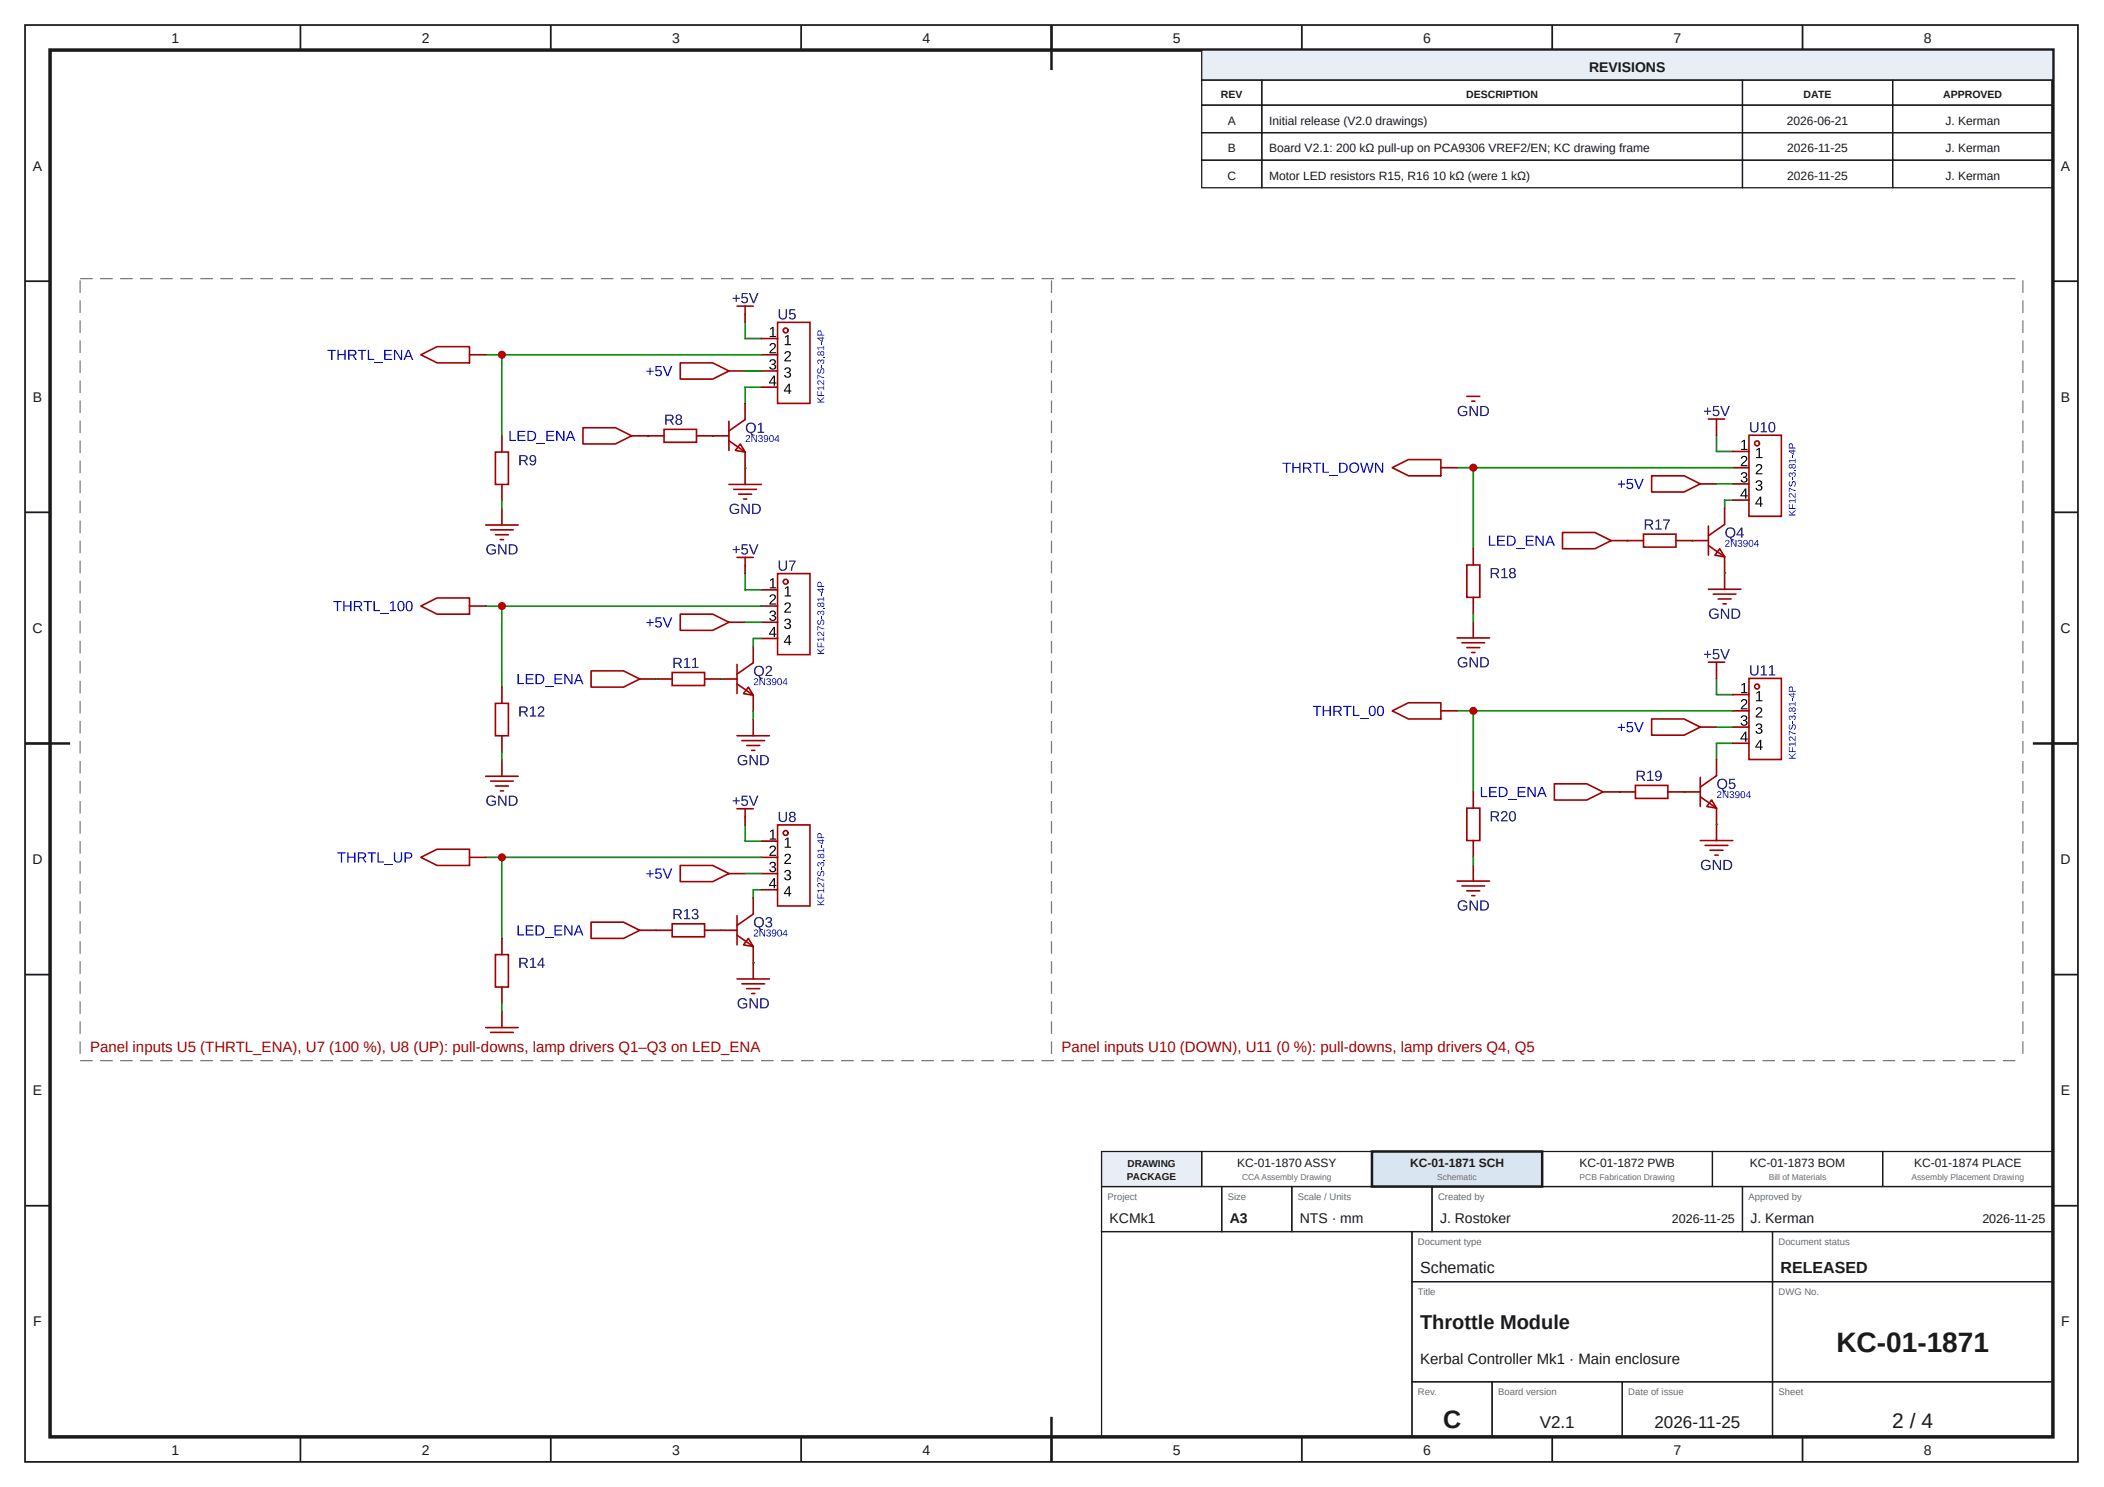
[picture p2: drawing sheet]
<svg xmlns="http://www.w3.org/2000/svg" width="420mm" height="297mm" viewBox="0 0 420 297" stroke-linecap="round" stroke-linejoin="round" font-family="sans-serif">
<defs><g id="words">
<text font-size="5.6" fill="#1a1a1a" x="366.7" y="270">KC-01-1871</text>
<text font-size="5" fill="#1a1a1a" x="288.2" y="285.2">C</text>
<text font-size="4.2" fill="#1a1a1a" x="377.9" y="285.2">2 / 4</text>
<text font-size="4" fill="#1a1a1a" x="283.6" y="265.5">Throttle Module</text>
<g font-size="3.4" fill="#1a1a1a">
<text x="307.5" y="285.2">V2.1</text>
<text x="330.4" y="285.2">2026-11-25</text>
</g>
<g font-size="3.2" fill="#1a1a1a">
<text x="283.6" y="254.2">Schematic</text>
<text x="355.6" y="254.2">RELEASED</text>
</g>
<g font-size="3" fill="#a10000">
<text x="18" y="210.1">Panel inputs U5 (THRTL_ENA), U7 (100 %), U8 (UP): pull-downs, lamp drivers Q1–Q3 on LED_ENA</text>
<text x="212" y="210.1">Panel inputs U10 (DOWN), U11 (0 %): pull-downs, lamp drivers Q4, Q5</text>
</g>
<text font-size="3" fill="#1a1a1a" x="283.6" y="272.5">Kerbal Controller Mk1 · Main enclosure</text>
<g font-size="2.8" fill="#1a1a1a">
<text x="34.2" y="8.6">1</text>
<text x="84.2" y="8.6">2</text>
<text x="134.2" y="8.6">3</text>
<text x="184.2" y="8.6">4</text>
<text x="234.2" y="8.6">5</text>
<text x="284.2" y="8.6">6</text>
<text x="334.2" y="8.6">7</text>
<text x="384.2" y="8.6">8</text>
<text x="317.4" y="14.3">REVISIONS</text>
<text x="6.6" y="34.1">A</text>
<text x="411.6" y="34.1">A</text>
<text x="6.6" y="80.2">B</text>
<text x="411.6" y="80.2">B</text>
<text x="6.5" y="126.4">C</text>
<text x="411.5" y="126.4">C</text>
<text x="6.5" y="172.6">D</text>
<text x="411.5" y="172.6">D</text>
<text x="6.6" y="218.7">E</text>
<text x="411.6" y="218.7">E</text>
<text x="221.6" y="244.2">KCMk1</text>
<text x="245.6" y="244.2">A3</text>
<text x="259.6" y="244.2">NTS · mm</text>
<text x="287.6" y="244.2">J. Rostoker</text>
<text x="349.6" y="244.2">J. Kerman</text>
<text x="6.6" y="264.9">F</text>
<text x="411.6" y="264.9">F</text>
<text x="34.2" y="290.6">1</text>
<text x="84.2" y="290.6">2</text>
<text x="134.2" y="290.6">3</text>
<text x="184.2" y="290.6">4</text>
<text x="234.2" y="290.6">5</text>
<text x="284.2" y="290.6">6</text>
<text x="334.2" y="290.6">7</text>
<text x="384.2" y="290.6">8</text>
</g>
<g font-size="2.5" fill="#1a1a1a">
<text x="333.9" y="244.2">2026-11-25</text>
<text x="395.9" y="244.2">2026-11-25</text>
</g>
<g font-size="2.4" fill="#1a1a1a">
<text x="245.2" y="24.9">A</text>
<text x="253.5" y="24.9">Initial release (V2.0 drawings)</text>
<text x="356.9" y="24.9">2026-06-21</text>
<text x="388.5" y="24.9">J. Kerman</text>
<text x="245.1" y="35.9">C</text>
<text x="245.2" y="30.4">B</text>
<text x="253.5" y="30.4">Board V2.1: 200 kΩ pull-up on PCA9306 VREF2/EN; KC drawing frame</text>
<text x="253.5" y="35.9">Motor LED resistors R15, R16</text>
<text x="286.1" y="35.9">10 kΩ (were 1 kΩ)</text>
<text x="357" y="30.4">2026-11-25</text>
<text x="357" y="35.9">2026-11-25</text>
<text x="388.5" y="30.4">J. Kerman</text>
<text x="388.5" y="35.9">J. Kerman</text>
<text x="247.1" y="233">KC-01-1870 ASSY</text>
<text x="281.6" y="233">KC-01-1871 SCH</text>
<text x="315.5" y="233">KC-01-1872 PWB</text>
<text x="349.5" y="233">KC-01-1873 BOM</text>
<text x="382.3" y="233">KC-01-1874 PLACE</text>
</g>
<g font-size="2.1" fill="#1a1a1a">
<text x="243.8" y="19.6">REV</text>
<text x="292.8" y="19.6">DESCRIPTION</text>
<text x="360.2" y="19.6">DATE</text>
<text x="388.1" y="19.6">APPROVED</text>
</g>
<g font-size="2" fill="#1a1a1a">
<text x="225.2" y="233">DRAWING</text>
<text x="225.1" y="235.6">PACKAGE</text>
</g>
<g font-size="1.9" fill="#6b6b6b">
<text x="221.2" y="239.6">Project</text>
<text x="245.2" y="239.6">Size</text>
<text x="259.2" y="239.6">Scale / Units</text>
<text x="287.2" y="239.6">Created by</text>
<text x="349.2" y="239.6">Approved by</text>
<text x="283.2" y="248.6">Document type</text>
<text x="355.2" y="248.6">Document status</text>
<text x="283.2" y="258.6">Title</text>
<text x="355.2" y="258.6">DWG No.</text>
<text x="283.2" y="278.6">Rev.</text>
<text x="299.2" y="278.6">Board version</text>
<text x="325.2" y="278.6">Date of issue</text>
<text x="355.2" y="278.6">Sheet</text>
</g>
<g font-size="1.7" fill="#6b6b6b">
<text x="248" y="235.7">CCAAssembly Drawing</text>
<text x="287" y="235.7">Schematic</text>
<text x="315.5" y="235.7">PCB Fabrication Drawing</text>
<text x="353.2" y="235.7">Bill of Materials</text>
<text x="381.7" y="235.7">Assembly Placement Drawing</text>
</g>
</g></defs>
<g fill="none" stroke="#1a1a1a" stroke-width=".35">
<path d="M5 5h410v287h-410zM60 5v5M110 5v5M160 5v5M210 5v5M260 5v5M310 5v5M360 5v5M5 56.2h5M410 56.2h5M5 102.3h5M410 102.3h5"/>
<path d="M5 148.5h5M410 148.5h5M5 194.7h5M410 194.7h5M5 240.8h5M410 240.8h5M60 287v5M110 287v5M160 287v5M210 287v5M260 287v5M310 287v5"/>
<path d="M360 287v5"/>
</g>
<path d="M10 10h400v277h-400z" fill="none" stroke="#1a1a1a" stroke-width=".7" stroke-linecap="butt"/>
<path d="M210 5v9M5 148.5h9M406 148.5h9M210 283v9" fill="none" stroke="#1a1a1a" stroke-width=".5"/>
<path d="M240 10h170v6h-170z" fill="#e8eef5"/>
<g fill="none" stroke="#1a1a1a" stroke-width=".25">
<path d="M240 10h170v6h-170zM240 16h12v5h-12zM252 16h96v5h-96zM348 16h30v5h-30zM378 16h32v5h-32zM240 21h12v5.5h-12zM240 26.5h12v5.5h-12zM240 32h12v5.5h-12zM252 21h96v5.5h-96zM252 26.5h96v5.5h-96zM252 32h96v5.5h-96zM348 21h30v5.5h-30z"/>
<path d="M348 26.5h30v5.5h-30zM348 32h30v5.5h-30zM378 21h32v5.5h-32zM378 26.5h32v5.5h-32zM378 32h32v5.5h-32zM220 237h24v9h-24zM244 237h14v9h-14zM258 237h28v9h-28zM286 237h62v9h-62zM348 237h62v9h-62zM220 246h62v41h-62zM282 246h72v10h-72z"/>
<path d="M282 256h72v20h-72zM354 246h56v10h-56zM354 256h56v20h-56zM282 276h16v11h-16zM298 276h26v11h-26zM324 276h30v11h-30zM354 276h56v11h-56z"/>
</g>
<path d="M220 230h20v7h-20z" fill="#e8eef5"/>
<path d="M220 230h20v7h-20zM240 230h34v7h-34z" fill="none" stroke="#1a1a1a" stroke-width=".25"/>
<path d="M274 230h34v7h-34z" fill="#d9e6f2"/>
<path d="M274 230h34v7h-34z" fill="none" stroke="#1a1a1a" stroke-width=".5"/>
<path d="M308 230h34v7h-34zM342 230h34v7h-34zM376 230h34v7h-34z" fill="none" stroke="#1a1a1a" stroke-width=".25"/>
<path d="M59.6 55.6h106.8v151.3h-106.8z" fill="#fff"/>
<g fill="none" stroke="#a10000" stroke-width=".32">
<path d="M155.3 114.6h6.5v16.2h-6.5z"/>
<circle cx="156.9" cy="116.2" r=".49"/>
</g>
<path d="M152.1 117.8h3.2M152.1 121.1h3.2M152.1 124.3h3.2M152.1 127.5h3.2" fill="none" stroke="#870000" stroke-width=".32"/>
<g fill="#000">
<path d="M153.8 115.8l.5-.3h.2v1.8h.5v.2h-1.3v-.2h.5v-1.6l-.4 .4zM156.8 117.4l.4-.3h.3v1.8h.5v.2h-1.3v-.2h.5v-1.5l-.4 .3zM153.9 118.8a.65 .65 0 0 1 1 .2 .65 .65 0 0 1-.4 .9l-.6 .6h1.1v.3h-1.3v-.4l.5-.5a.6 .6 0 0 0 .3-1l-.4 .1-.2 .3-.2-.1zM153.9 122.1a.58 .58 0 0 1 .9 0 .58 .58 0 0 1-.3 .9 .57 .57 0 0 1 .5 .7 .57 .57 0 0 1-.9 .3l-.4-.4-.1-.1 .3-.1a.41 .41 0 0 0 .5 .4 .41 .41 0 0 0 .2-.6l-.5-.1v-.2a.39 .39 0 0 0 .6-.2 .39 .39 0 0 0-.3-.6 .39 .39 0 0 0-.5 .4h-.2zM156.9 120.5a.65 .65 0 0 1 1 .1 .65 .65 0 0 1-.4 1l-.6 .6h1.1v.2h-1.4l.1-.4 .5-.4a.6 .6 0 0 0 .3-1h-.5l-.1 .3h-.3zM156.8 123.7a.58 .58 0 0 1 1 0 .58 .58 0 0 1-.3 .9 .57 .57 0 0 1 .4 .7 .57 .57 0 0 1-.8 .3l-.5-.3v-.2h.3a.41 .41 0 0 0 .5 .3 .41 .41 0 0 0 .2-.6l-.5-.1v-.2a.39 .39 0 0 0 .6-.2 .39 .39 0 0 0-.3-.5 .39 .39 0 0 0-.5 .3h-.3z"/>
<path d="M154.5 125.2h.3v1.4h.3v.2h-.3v.4h-.3v-.4h-.9v-.2zM154.5 125.5l-.7 1.1h.7z"/>
<path d="M157.5 126.8h.3v1.4h.2v.2h-.2v.5h-.3v-.5h-.9v-.2zM157.5 127.1l-.7 1.1h.7z"/>
</g>
<g fill="#000080">
<path d="M155.5 112h.3v1.2a.56 .56 0 0 0 .6 .6 .56 .56 0 0 0 .5-.6v-1.2h.3v1.2a.84 .84 0 0 1-.8 .8 .84 .84 0 0 1-.9-.8z"/>
<path d="M157.6 112h1.3l-.6 1.3-.1 .7h-.3l.1-.5 .7-1.3h-1.1z"/>
</g>
<g fill="#00f">
<path d="M163.3 129.6l.5 .5 .8-.6v.2l-.6 .5 .1 .2h.5v.2h-1.3v-.2h.6l-.6-.6z"/>
<path d="M163.3 128.3h.1v.8h.5v-.8h.2v.8h.5v.2h-1.3z"/>
<path d="M163.3 127.6h1.2v-.4h.1v.9h-.1v-.4h-1.1l.2 .4h-.1z"/>
<path d="M163.3 126.3a.71 .71 0 0 1 1 .5l.2 .1v-.7h.1v.9l-.7-.5a.28 .28 0 0 0-.4-.2 .28 .28 0 0 0 .1 .5v.1l-.3-.2z"/>
<path d="M163.3 125.1l1.3 .4v.2l-1.2-.5v.8h-.1z"/>
<path d="M163.4 123.8h.1l.1 .1a.31 .31 0 0 0-.3 .4 .31 .31 0 0 0 .4 .2 .66 .66 0 0 1 .7-.7l.2 .3a.61 .61 0 0 1-.3 .8l-.1-.2a.36 .36 0 0 0 .3-.4 .36 .36 0 0 0-.4-.3l-.2 .5a.35 .35 0 0 1-.3 .3 .35 .35 0 0 1-.3-.3z"/>
<path d="M164 123.1h.2v.5h-.2z"/>
<path d="M163.3 122.1l.4-.1 .2 .3a.37 .37 0 0 1 .4-.3 .37 .37 0 0 1 .3 .4l-.2 .5h-.1l-.1-.2a.28 .28 0 0 0 .3-.3 .28 .28 0 0 0-.4-.2l-.1 .4h-.2a.26 .26 0 0 0-.1-.4 .26 .26 0 0 0-.3 .2 .26 .26 0 0 0 .2 .3v.2l-.3-.3z"/>
<path d="M164.4 121.5h.2v.2h-.2z"/>
<path d="M163.3 119.6h1.2v-.4h.1v.9h-.1v-.4h-1.1l.2 .4h-.1z"/>
<path d="M164 118.6h.2v.5h-.2z"/>
<path d="M163.3 120.5l.4-.1 .2 .2a.39 .39 0 0 1 .6-.1 .39 .39 0 0 1 0 .6 .39 .39 0 0 1-.6-.1 .39 .39 0 0 1-.6 .1 .39 .39 0 0 1 0-.6zM163.3 120.8a.25 .25 0 0 0 .5 0 .25 .25 0 0 0-.5 0zM164 120.8a.28 .28 0 0 0 .5 0 .28 .28 0 0 0-.5 0z"/>
<path d="M163.3 117.6h.9v-.2h.1v.2h.3v.2h-.3v.6h-.1l-.9-.6zM163.4 117.8l.8 .5v-.5z"/>
<path d="M163.4 116.3l.3-.1 .3 .1 .1 .7h.5v.2h-1.3zM163.5 116.4l-.1 .6h.5v-.5z"/>
</g>
<path d="M144 135.6h3.2M150.4 129.1v3.3M150.4 138.9v3.2" fill="none" stroke="#870000" stroke-width=".32"/>
<path d="M147.2 136.6l3.2 2.3M147.2 132.7v5.8M149.5 137.2l.9 1.7-1.9-.4zM150.4 132.4l-3.2 2.3" fill="none" stroke="#a10000" stroke-width=".32"/>
<g fill="#000080">
<path d="M153.1 133.1a.65 .65 0 0 1 1 .1 .65 .65 0 0 1-.4 1l-.5 .6h1v.2h-1.3l.1-.3 .4-.5a.6 .6 0 0 0 .3-1l-.4 .1-.2 .2h-.2z"/>
<path d="M150.8 133.2a1.05 1.05 0 0 1 1.7 .3 1.05 1.05 0 0 1-.7 1.5l.1 .3 .4 .1v.2h-.4l-.3-.2a.51 .51 0 0 0-.6-.5 1.16 1.16 0 0 1-.2-1.7zM151 133.4a.79 .79 0 0 0 0 1.2 .79 .79 0 0 0 1.2-.1 .79 .79 0 0 0-.1-1.1 .79 .79 0 0 0-1.1 0z"/>
</g>
<g fill="#00f">
<path d="M150.7 135.6a.46 .46 0 0 1 .7 .2 .46 .46 0 0 1-.4 .6l-.3 .3h.7v.1h-.9l.5-.6a.28 .28 0 0 0 .2-.5 .28 .28 0 0 0-.5 .1h-.2z"/>
<path d="M151.7 135.5h.2l.7 1.2v-1.2h.2v1.3h-.2l-.8-1.1 .1 1.1h-.2z"/>
<path d="M153.2 135.6a.39 .39 0 0 1 .6-.1 .39 .39 0 0 1-.2 .7 .37 .37 0 0 1 .4 .4 .37 .37 0 0 1-.5 .3l-.4-.2-.1-.2h.2a.28 .28 0 0 0 .4 .2 .28 .28 0 0 0 .1-.4l-.3-.1v-.1a.26 .26 0 0 0 .3-.1 .26 .26 0 0 0-.1-.4 .26 .26 0 0 0-.4 .2h-.1z"/>
<path d="M154.3 135.6a.64 .64 0 0 1 .8 .2 .64 .64 0 0 1-.2 .9l-.5 .2-.2-.3 .5 .1 .2-.5a.44 .44 0 0 1-.7 .1 .44 .44 0 0 1 .1-.7zM154.3 135.9a.31 .31 0 0 0 .6 0 .31 .31 0 0 0-.6 0z"/>
<path d="M155.3 135.6a.55 .55 0 0 1 .8 .1 .55 .55 0 0 1 .1 .7 .49 .49 0 0 1-.6 .5 .49 .49 0 0 1-.4-.7zM155.6 135.6a.59 .59 0 0 0-.3 .7 .59 .59 0 0 0 .5 .4 .59 .59 0 0 0 .2-.6 .59 .59 0 0 0-.4-.5z"/>
<path d="M156.9 135.5h.2v.9h.2v.1h-.2v.3h-.2v-.3h-.6zM156.9 135.7l-.5 .7h.5z"/>
</g>
<path d="M150.4 143.7v3.3" fill="none" stroke="#870000" stroke-width=".32"/>
<path d="M147.2 147h6.5M148.2 147.9h4.5M149.1 148.9h2.6M150.1 149.9h.7" fill="none" stroke="#a10000" stroke-width=".32"/>
<g fill="#000080">
<path d="M147.6 151.1a1.06 1.06 0 0 1 1.6 .2h-.3a.8 .8 0 0 0-1.1 0 .8 .8 0 0 0-.1 1.1 .8 .8 0 0 0 1.2 .1l.1-.4h-.6v-.3h.8v.7a1.11 1.11 0 0 1-1.5 .1 1.11 1.11 0 0 1-.1-1.5z"/>
<path d="M149.7 150.8h.3l1.1 1.8v-1.8h.2v2h-.3l-1.1-1.7v1.7h-.2z"/>
<path d="M151.8 150.8a1.59 1.59 0 0 1 1.6 .5 1.03 1.03 0 0 1-.8 1.5h-.8zM152.1 151v1.6a.86 .86 0 0 0 1.2-.8 .86 .86 0 0 0-1.2-.8z"/>
</g>
<path d="M150.4 142.1v1.6" fill="none" stroke="#008700" stroke-width=".32"/>
<path d="M127.8 135.6h3.2" fill="none" stroke="#870000" stroke-width=".32"/>
<path d="M118 134h6.5l3.3 1.6-3.3 1.6h-6.5z" fill="none" stroke="#a10000" stroke-width=".32"/>
<g fill="#00f">
<path d="M103.4 134.6h.2v1.8h1.1v.3h-1.3z"/>
<path d="M105 134.6h1.5v.3h-1.2v.6h1.2v.2h-1.2v.7h1.3v.3h-1.6z"/>
<path d="M108.8 137.1h1.7v.1h-1.7z"/>
<path d="M110.7 134.6h1.6v.3h-1.3v.6h1.2v.2h-1.2v.7h1.3v.3h-1.6z"/>
<path d="M112.7 134.6h.3l1.1 1.8v-1.8h.2v2.1h-.3l-1.1-1.8v1.8h-.2z"/>
<path d="M107 134.6a1.59 1.59 0 0 1 1.6 .5 1.03 1.03 0 0 1-.9 1.6h-.7zM107.2 134.8v1.6a.86 .86 0 0 0 1.2-.8 .86 .86 0 0 0-1.2-.8z"/>
<path d="M115.4 134.6h.3l.8 2.1h-.2l-.3-.6h-.9l-.2 .6h-.3zM115.6 134.8l-.4 1h.7z"/>
</g>
<path d="M148.8 114.6v3.2h3.3M152.1 127.5h-1.7v1.6M148.8 164.8v3.2h3.3M152.1 177.7h-1.7v1.6" fill="none" stroke="#008700" stroke-width=".32"/>
<path d="M127.8 185.8h3.2" fill="none" stroke="#870000" stroke-width=".32"/>
<path d="M118 184.2h6.5l3.3 1.6-3.3 1.6h-6.5z" fill="none" stroke="#a10000" stroke-width=".32"/>
<g fill="#00f">
<path d="M103.4 184.8h.2v1.8h1.1v.2h-1.3z"/>
<path d="M105 184.8h1.5v.2h-1.2v.7h1.2v.2h-1.2v.7h1.3v.2h-1.6z"/>
<path d="M108.8 187.2h1.7v.2h-1.7z"/>
<path d="M110.7 184.8h1.6v.2h-1.3v.7h1.2v.2h-1.2v.7h1.3v.2h-1.6z"/>
<path d="M112.7 184.8h.3l1.1 1.8v-1.8h.2v2h-.3l-1.1-1.7v1.7h-.2z"/>
<path d="M107 184.8a1.59 1.59 0 0 1 1.6 .5 1.03 1.03 0 0 1-.9 1.5h-.7zM107.2 185v1.6a.86 .86 0 0 0 1.2-.8 .86 .86 0 0 0-1.2-.8z"/>
<path d="M115.4 184.8h.3l.8 2h-.2l-.3-.5h-.9l-.2 .5h-.3zM115.6 185l-.4 1h.7z"/>
</g>
<circle cx="131" cy="185.8" r=".16" fill="#008700"/>
<path d="M150.4 179.3v3.3M144 185.8h3.2M150.4 189.1v3.2" fill="none" stroke="#870000" stroke-width=".32"/>
<path d="M147.2 186.8l3.2 2.3M147.2 182.9v5.8M149.5 187.4l.9 1.7-1.9-.4zM150.4 182.6l-3.2 2.2" fill="none" stroke="#a10000" stroke-width=".32"/>
<g fill="#000080">
<path d="M153.1 183.3a.58 .58 0 0 1 .9 0 .58 .58 0 0 1-.3 .9 .57 .57 0 0 1 .5 .8 .57 .57 0 0 1-.8 .2l-.5-.3-.1-.2h.3a.41 .41 0 0 0 .6 .3 .41 .41 0 0 0 .1-.6l-.5-.1v-.2a.39 .39 0 0 0 .6-.2 .39 .39 0 0 0-.3-.5 .39 .39 0 0 0-.5 .3h-.2z"/>
<path d="M150.8 183.4a1.05 1.05 0 0 1 1.7 .3 1.05 1.05 0 0 1-.7 1.5l.1 .3 .4 .1v.2h-.4l-.3-.2a.51 .51 0 0 0-.6-.5 1.16 1.16 0 0 1-.2-1.7zM151 183.6a.79 .79 0 0 0 0 1.2 .79 .79 0 0 0 1.2-.1 .79 .79 0 0 0-.1-1.1 .79 .79 0 0 0-1.1 0z"/>
</g>
<g fill="#00f">
<path d="M150.7 185.8a.46 .46 0 0 1 .7 .2 .46 .46 0 0 1-.4 .6l-.3 .3h.7v.1h-.9l.5-.6a.28 .28 0 0 0 .2-.5 .28 .28 0 0 0-.5 .1h-.2z"/>
<path d="M151.7 185.7h.2l.7 1.1v-1.1h.2v1.3h-.2l-.8-1.1 .1 1.1h-.2z"/>
<path d="M153.2 185.8a.39 .39 0 0 1 .6-.1 .39 .39 0 0 1-.2 .6 .37 .37 0 0 1 .4 .5 .37 .37 0 0 1-.5 .3l-.4-.2-.1-.2h.2a.28 .28 0 0 0 .4 .2 .28 .28 0 0 0 .1-.4l-.3-.1v-.1a.26 .26 0 0 0 .3-.2 .26 .26 0 0 0-.1-.3 .26 .26 0 0 0-.4 .2h-.1z"/>
<path d="M154.3 185.8a.64 .64 0 0 1 .8 .2 .64 .64 0 0 1-.2 .9l-.5 .1-.2-.2 .5 .1 .2-.5a.44 .44 0 0 1-.7 0 .44 .44 0 0 1 .1-.6zM154.3 186.1a.31 .31 0 0 0 .6 0 .31 .31 0 0 0-.6 0z"/>
<path d="M155.3 185.8a.55 .55 0 0 1 .8 0 .55 .55 0 0 1 .1 .8 .49 .49 0 0 1-.6 .4 .49 .49 0 0 1-.4-.6zM155.6 185.8a.59 .59 0 0 0-.3 .6 .59 .59 0 0 0 .5 .5 .59 .59 0 0 0 .2-.6 .59 .59 0 0 0-.4-.5z"/>
<path d="M156.9 185.7h.2v.9h.2v.1h-.2v.3h-.2v-.3h-.6zM156.9 185.9l-.5 .7h.5z"/>
</g>
<path d="M150.4 192.3v3.2" fill="none" stroke="#870000" stroke-width=".32"/>
<path d="M147.2 195.5h6.5M148.2 196.5h4.5M149.1 197.5h2.6M150.1 198.4h.7" fill="none" stroke="#a10000" stroke-width=".32"/>
<g fill="#000080">
<path d="M147.6 199.6a1.06 1.06 0 0 1 1.6 .2l-.3 .1a.8 .8 0 0 0-1.1 0 .8 .8 0 0 0-.1 1.1 .8 .8 0 0 0 1.2 .1l.1-.5h-.6v-.2h.8v.7a1.11 1.11 0 0 1-1.5 .1 1.11 1.11 0 0 1-.1-1.6z"/>
<path d="M149.7 199.4h.3l1.1 1.7v-1.7h.2v2h-.3l-1.1-1.7v1.7h-.2z"/>
<path d="M151.8 199.4a1.59 1.59 0 0 1 1.6 .4 1.03 1.03 0 0 1-.8 1.6h-.8zM152.1 199.6v1.6a.86 .86 0 0 0 1.2-.8 .86 .86 0 0 0-1.2-.8z"/>
</g>
<circle cx="150.4" cy="192.3" r=".16" fill="#008700"/>
<g fill="none" stroke="#a10000" stroke-width=".32">
<path d="M155.3 164.8h6.5v16.2h-6.5z"/>
<circle cx="156.9" cy="166.4" r=".49"/>
</g>
<path d="M152.1 168h3.2M152.1 171.2h3.2M152.1 174.5h3.2M152.1 177.7h3.2" fill="none" stroke="#870000" stroke-width=".32"/>
<g fill="#000">
<path d="M153.9 169a.65 .65 0 0 1 1 .2 .65 .65 0 0 1-.4 .9l-.6 .6h1.1v.3h-1.3v-.4l.5-.5a.6 .6 0 0 0 .3-1l-.4 .1-.2 .2h-.2zM153.8 166l.5-.3h.2v1.8h.5v.2h-1.3v-.2h.5v-1.6l-.4 .4zM153.9 172.3a.58 .58 0 0 1 .9 0 .58 .58 0 0 1-.3 .8 .57 .57 0 0 1 .5 .8 .57 .57 0 0 1-.9 .3l-.4-.4-.1-.1 .3-.1a.41 .41 0 0 0 .5 .4 .41 .41 0 0 0 .2-.6l-.5-.1v-.3a.39 .39 0 0 0 .6-.1 .39 .39 0 0 0-.3-.6 .39 .39 0 0 0-.5 .4h-.2zM156.9 170.7a.65 .65 0 0 1 1 .1 .65 .65 0 0 1-.4 .9l-.6 .7h1.1v.2h-1.4l.1-.4 .5-.4a.6 .6 0 0 0 .3-1h-.5l-.1 .3-.3-.1zM156.8 167.6l.4-.3h.3v1.8h.5v.2h-1.3v-.2h.5v-1.5l-.4 .3zM156.8 173.9a.58 .58 0 0 1 1 0 .58 .58 0 0 1-.3 .9 .57 .57 0 0 1 .4 .7 .57 .57 0 0 1-.8 .3l-.5-.3v-.2h.3a.41 .41 0 0 0 .5 .3 .41 .41 0 0 0 .2-.6l-.5-.1v-.2a.39 .39 0 0 0 .6-.2 .39 .39 0 0 0-.3-.6 .39 .39 0 0 0-.5 .4h-.3z"/>
<path d="M154.5 175.4h.3v1.4h.3v.2h-.3v.4h-.3v-.4h-.9v-.2zM154.5 175.7l-.7 1.1h.7z"/>
<path d="M157.5 177h.3v1.4h.2v.2h-.2v.4h-.3v-.4h-.9v-.2zM157.5 177.3l-.7 1.1h.7z"/>
</g>
<g fill="#000080">
<path d="M155.5 162.2h.3v1.2a.56 .56 0 0 0 .6 .6 .56 .56 0 0 0 .5-.6v-1.2h.3v1.2a.84 .84 0 0 1-.8 .8 .84 .84 0 0 1-.9-.8z"/>
<path d="M157.8 162.3a.58 .58 0 0 1 .9-.1 .58 .58 0 0 1-.2 .9 .59 .59 0 0 1 .4 .8 .59 .59 0 0 1-.9 .3 .55 .55 0 0 1-.5-.5 .55 .55 0 0 1 .4-.6l-.3-.3zM157.9 162.6a.37 .37 0 0 0 .7 0 .37 .37 0 0 0-.7 0zM157.8 163.6a.45 .45 0 0 0 .9 0 .45 .45 0 0 0-.9 0z"/>
</g>
<g fill="#00f">
<path d="M163.3 179.7l.5 .6 .8-.6v.2l-.6 .5 .1 .2h.5v.2h-1.3v-.2h.6l-.6-.6z"/>
<path d="M163.3 178.5h.1v.8h.5v-.8h.2v.8h.5v.2h-1.3z"/>
<path d="M163.3 177.8h1.2v-.4h.1v.9h-.1v-.4h-1.1l.2 .3h-.1z"/>
<path d="M163.3 176.5a.71 .71 0 0 1 1 .5l.2 .1v-.8h.1v.9l-.7-.5a.28 .28 0 0 0-.4-.1 .28 .28 0 0 0 .1 .5v.1l-.3-.2z"/>
<path d="M163.3 175.2l1.3 .5v.2l-1.2-.5v.7h-.1z"/>
<path d="M163.4 174h.1l.1 .1a.31 .31 0 0 0-.3 .4 .31 .31 0 0 0 .4 .2 .66 .66 0 0 1 .7-.7l.2 .2a.61 .61 0 0 1-.3 .9l-.1-.2a.36 .36 0 0 0 .3-.4 .36 .36 0 0 0-.4-.3l-.2 .5a.35 .35 0 0 1-.3 .3 .35 .35 0 0 1-.3-.3z"/>
<path d="M164 173.3h.2v.4h-.2z"/>
<path d="M163.3 172.3l.4-.1 .2 .3a.37 .37 0 0 1 .4-.3 .37 .37 0 0 1 .3 .4l-.2 .5h-.1l-.1-.2a.28 .28 0 0 0 .3-.4 .28 .28 0 0 0-.4-.1l-.1 .4h-.2a.26 .26 0 0 0-.1-.4 .26 .26 0 0 0-.3 .2 .26 .26 0 0 0 .2 .3v.2l-.3-.3z"/>
<path d="M164.4 171.7h.2v.2h-.2z"/>
<path d="M163.3 169.8h1.2v-.4h.1v.9h-.1v-.4h-1.1l.2 .3h-.1z"/>
<path d="M164 168.8h.2v.5h-.2z"/>
<path d="M163.3 170.7l.4-.1 .2 .2a.39 .39 0 0 1 .6-.1 .39 .39 0 0 1 0 .6 .39 .39 0 0 1-.6-.1 .39 .39 0 0 1-.6 .1 .39 .39 0 0 1 0-.6zM163.3 171a.25 .25 0 0 0 .5 0 .25 .25 0 0 0-.5 0zM164 171a.28 .28 0 0 0 .5 0 .28 .28 0 0 0-.5 0z"/>
<path d="M163.3 167.8h.9v-.2h.1v.2h.3v.2h-.3v.6h-.1l-.9-.6zM163.4 168l.8 .5v-.5z"/>
<path d="M163.4 166.5l.3-.1 .3 .1 .1 .7h.5v.2h-1.3zM163.5 166.6l-.1 .6h.5v-.5z"/>
</g>
<circle cx="144" cy="185.8" r=".16" fill="#008700"/>
<path d="M131 135.6h3.2M140.7 135.6h3.3" fill="none" stroke="#870000" stroke-width=".32"/>
<path d="M134.2 134.3h6.5v2.6h-6.5z" fill="none" stroke="#a10000" stroke-width=".32"/>
<g fill="#000080">
<path d="M136.6 131.7l.5-.3h.3v1.8h.5v.2h-1.3v-.2h.5v-1.6l-.5 .4z"/>
<path d="M138.3 131.7l.5-.3h.2v1.8h.5v.2h-1.3v-.2h.5v-1.6l-.4 .4z"/>
<path d="M134.5 131.4h.9a.59 .59 0 0 1 .7 .5 .59 .59 0 0 1-.4 .6l.5 .9h-.3l-.5-.8h-.6v.8h-.3zM134.8 131.6v.8h.6a.38 .38 0 0 0 .5-.4 .38 .38 0 0 0-.5-.4z"/>
</g>
<g fill="#008700">
<circle cx="144" cy="135.6" r=".16"/>
<circle cx="131" cy="135.6" r=".16"/>
</g>
<path d="M148.8 113v1.6" fill="none" stroke="#870000" stroke-width=".32"/>
<path d="M147.2 111.3h3.2M148.8 111.3v1.7" fill="none" stroke="#a10000" stroke-width=".32"/>
<g fill="#000080">
<path d="M146.9 109h.2v.7h.7v.2h-.7v.6h-.2v-.6h-.6v-.2h.6z"/>
<path d="M148.1 108.7h1.2v.2h-.9l-.1 .7a.7 .7 0 0 1 1 .3 .7 .7 0 0 1-.4 .9 .7 .7 0 0 1-.9-.5h.3a.45 .45 0 0 0 .6 .2 .45 .45 0 0 0 .1-.7 .45 .45 0 0 0-.7 0h-.2z"/>
<path d="M149.5 108.7h.3l.7 1.8 .7-1.8h.3l-.8 2h-.3z"/>
</g>
<path d="M131 185.8h3.2M140.7 185.8h3.3" fill="none" stroke="#870000" stroke-width=".32"/>
<path d="M134.2 184.5h6.5v2.6h-6.5z" fill="none" stroke="#a10000" stroke-width=".32"/>
<g fill="#000080">
<path d="M136.6 181.9l.5-.3h.3v1.8h.5v.2h-1.3v-.2h.5v-1.6l-.5 .4z"/>
<path d="M138.4 181.7a.58 .58 0 0 1 .9 0 .58 .58 0 0 1-.3 .9 .57 .57 0 0 1 .5 .7 .57 .57 0 0 1-.9 .3l-.4-.3-.1-.2h.3a.41 .41 0 0 0 .5 .3 .41 .41 0 0 0 .2-.6l-.5-.1v-.2a.39 .39 0 0 0 .6-.2 .39 .39 0 0 0-.3-.6 .39 .39 0 0 0-.5 .4h-.2z"/>
<path d="M134.5 181.6h.9a.59 .59 0 0 1 .7 .4 .59 .59 0 0 1-.4 .7l.5 .9h-.3l-.5-.8h-.6v.8h-.3zM134.8 181.8v.7h.6a.38 .38 0 0 0 .5-.3 .38 .38 0 0 0-.5-.4z"/>
</g>
<path d="M148.8 163.1v1.7" fill="none" stroke="#870000" stroke-width=".32"/>
<path d="M147.2 161.5h3.2M148.8 161.5v1.6" fill="none" stroke="#a10000" stroke-width=".32"/>
<g fill="#000080">
<path d="M146.9 159.2h.2v.7h.7v.2h-.7v.6h-.2v-.6h-.6v-.2h.6z"/>
<path d="M148.1 158.9h1.2v.2h-.9l-.1 .7a.7 .7 0 0 1 1 .3 .7 .7 0 0 1-.4 .9 .7 .7 0 0 1-.9-.5h.3a.45 .45 0 0 0 .6 .1 .45 .45 0 0 0 .1-.6 .45 .45 0 0 0-.7 0h-.2z"/>
<path d="M149.5 158.9h.3l.7 1.8 .7-1.8h.3l-.8 2h-.3z"/>
</g>
<path d="M97 121.1h55.1M100.2 121.1v16.1" fill="none" stroke="#008700" stroke-width=".32"/>
<circle cx="100.2" cy="121.1" r=".81" fill="#c00"/>
<path d="M93.8 121.1h3.2" fill="none" stroke="#870000" stroke-width=".32"/>
<path d="M84 121.1l3.3-1.7h6.5v3.3h-6.5z" fill="none" stroke="#a10000" stroke-width=".32"/>
<g fill="#00f">
<path d="M66.6 120.1h1.6v.2h-.7v1.8h-.2v-1.8h-.7z"/>
<path d="M68.5 120.1h.3v.8h1.1v-.8h.3v2h-.3v-1h-1.1v1h-.3z"/>
<path d="M72.6 120.1h1.7v.2h-.7v1.8h-.3v-1.8h-.7z"/>
<path d="M74.6 120.1h.3v1.8h1v.2h-1.3z"/>
<path d="M75.9 122.5h1.8v.2h-1.8z"/>
<path d="M77.9 120.4l.5-.3h.2v1.8h.5v.2h-1.2v-.2h.5v-1.6l-.5 .3z"/>
<path d="M70.7 120.1h.9a.59 .59 0 0 1 .7 .4 .59 .59 0 0 1-.5 .7l.6 .9h-.3l-.5-.9h-.7v.9h-.2zM70.9 120.3v.7h.7a.38 .38 0 0 0 .5-.4 .38 .38 0 0 0-.5-.3z"/>
<path d="M79.7 120.1a.76 .76 0 0 1 .9 .1 .76 .76 0 0 1 .2 .9 .76 .76 0 0 1-.7 1 .76 .76 0 0 1-.7-1l.1-.6zM79.9 120.3a1.41 1.41 0 0 0 0 1.6 .56 .56 0 0 0 .5-.2 .56 .56 0 0 0 .1-.6v-.5a.39 .39 0 0 0-.6-.3z"/>
<path d="M81.3 120.1a.76 .76 0 0 1 .9 .1 .76 .76 0 0 1 .2 .9 .76 .76 0 0 1-.7 1 .76 .76 0 0 1-.7-1l.1-.6zM81.5 120.3a1.41 1.41 0 0 0 0 1.6 .56 .56 0 0 0 .6-.2 .56 .56 0 0 0 .1-.6l-.1-.5a.39 .39 0 0 0-.6-.3z"/>
</g>
<path d="M100.2 137.2v3.3M100.2 147v3.2" fill="none" stroke="#870000" stroke-width=".32"/>
<path d="M98.9 140.5h2.6v6.5h-2.6z" fill="none" stroke="#a10000" stroke-width=".32"/>
<g fill="#000080">
<path d="M105.9 141.4l.5-.3h.2v1.8h.5v.2h-1.3v-.2h.5v-1.5l-.4 .3z"/>
<path d="M107.6 141.2a.65 .65 0 0 1 1 .1 .65 .65 0 0 1-.3 1l-.6 .6h1v.2h-1.3l.1-.3 .4-.5a.6 .6 0 0 0 .3-1l-.4 .1-.1 .2h-.3z"/>
<path d="M103.7 141.1h1a.59 .59 0 0 1 .7 .5 .59 .59 0 0 1-.5 .7l.6 .8h-.3l-.6-.8h-.6v.8h-.3zM104 141.3v.8h.7a.38 .38 0 0 0 .4-.4 .38 .38 0 0 0-.5-.4z"/>
</g>
<path d="M100.2 151.8v3.3" fill="none" stroke="#870000" stroke-width=".32"/>
<path d="M97 155.1h6.5M98 156h4.5M98.9 157h2.6M99.9 158h.7" fill="none" stroke="#a10000" stroke-width=".32"/>
<g fill="#000080">
<path d="M97.4 159.2a1.06 1.06 0 0 1 1.6 .2h-.3a.8 .8 0 0 0-1.1 0 .8 .8 0 0 0 0 1.1 .8 .8 0 0 0 1.1 .1l.1-.4h-.6v-.3h.8v.7a1.11 1.11 0 0 1-1.5 .1 1.11 1.11 0 0 1-.1-1.5z"/>
<path d="M99.5 158.9h.3l1.1 1.8v-1.8h.2v2h-.3l-1.1-1.7v1.7h-.2z"/>
<path d="M101.6 158.9a1.59 1.59 0 0 1 1.7 .5 1.03 1.03 0 0 1-.9 1.5h-.8zM101.9 159.1v1.6a.86 .86 0 0 0 1.2-.8 .86 .86 0 0 0-1.2-.8z"/>
</g>
<path d="M100.2 150.2v1.6" fill="none" stroke="#008700" stroke-width=".32"/>
<path d="M145.6 124.3h3.2" fill="none" stroke="#870000" stroke-width=".32"/>
<path d="M135.9 122.7h6.4l3.3 1.6-3.3 1.6h-6.4z" fill="none" stroke="#a10000" stroke-width=".32"/>
<g fill="#00f">
<path d="M129.7 123.6h.2v.6h.6v.2h-.6v.7h-.2v-.7h-.6v-.2h.6z"/>
<path d="M130.9 123.3h1.2v.2h-.9l-.1 .7a.7 .7 0 0 1 1 .3 .7 .7 0 0 1-.4 .9 .7 .7 0 0 1-.9-.5l.3-.1a.45 .45 0 0 0 .6 .2 .45 .45 0 0 0 .1-.7 .45 .45 0 0 0-.7 .1h-.2z"/>
<path d="M132.3 123.3h.3l.7 1.8 .7-1.8h.3l-.8 2h-.3z"/>
</g>
<path d="M148.8 124.3h3.3M97 171.2h55.1M100.2 171.2v16.2" fill="none" stroke="#008700" stroke-width=".32"/>
<circle cx="100.2" cy="171.2" r=".81" fill="#c00"/>
<path d="M93.8 171.2h3.2" fill="none" stroke="#870000" stroke-width=".32"/>
<path d="M84 171.2l3.3-1.6h6.5v3.3h-6.5z" fill="none" stroke="#a10000" stroke-width=".32"/>
<g fill="#00f">
<path d="M67.4 170.2h1.6v.3h-.7v1.8h-.2v-1.8h-.7z"/>
<path d="M69.3 170.2h.3v.9h1.1v-.9h.3v2.1h-.3v-1h-1.1v1h-.3z"/>
<path d="M73.4 170.2h1.7v.3h-.7v1.8h-.3v-1.8h-.7z"/>
<path d="M75.4 170.2h.3v1.8h1v.3h-1.3z"/>
<path d="M76.7 172.7h1.8v.2h-1.8z"/>
<path d="M78.6 170.2h.3v1.3a.56 .56 0 0 0 .6 .6 .56 .56 0 0 0 .5-.6v-1.3h.3v1.3a.84 .84 0 0 1-.8 .8 .84 .84 0 0 1-.9-.8z"/>
<path d="M71.5 170.2h.9a.59 .59 0 0 1 .7 .5 .59 .59 0 0 1-.5 .7l.6 .9h-.3l-.5-.9h-.7v.9h-.2zM71.7 170.5v.7h.7a.38 .38 0 0 0 .5-.4 .38 .38 0 0 0-.5-.3z"/>
<path d="M80.8 170.2h.8a.62 .62 0 0 1 .8 .7 .62 .62 0 0 1-.7 .6h-.6v.8h-.3zM81.1 170.5v.8l.8-.1a.41 .41 0 0 0 0-.7z"/>
</g>
<path d="M100.2 187.4v3.3M100.2 197.1v3.3" fill="none" stroke="#870000" stroke-width=".32"/>
<path d="M98.9 190.7h2.6v6.4h-2.6z" fill="none" stroke="#a10000" stroke-width=".32"/>
<g fill="#000080">
<path d="M105.9 191.6l.5-.3h.2v1.8h.5v.2h-1.3v-.2h.5v-1.6l-.4 .4z"/>
<path d="M103.7 191.3h1a.59 .59 0 0 1 .7 .5 .59 .59 0 0 1-.5 .7l.6 .8h-.3l-.6-.8h-.6v.8h-.3zM104 191.5v.8h.7a.38 .38 0 0 0 .4-.4 .38 .38 0 0 0-.5-.4z"/>
<path d="M108.2 191.3h.3v1.4h.3v.2h-.3v.4h-.2v-.4h-1v-.2zM108.3 191.6l-.8 1.1h.8z"/>
</g>
<path d="M145.6 174.5h3.2M100.2 202v3.2" fill="none" stroke="#870000" stroke-width=".32"/>
<path d="M135.9 172.9h6.4l3.3 1.6-3.3 1.6h-6.4zM97 205.2h6.5M98 206.2h4.5" fill="none" stroke="#a10000" stroke-width=".32"/>
<path d="M100.2 200.4v1.6" fill="none" stroke="#008700" stroke-width=".32"/>
<g fill="#00f">
<path d="M129.7 173.8h.2v.6h.6v.2h-.6v.7h-.2v-.7h-.6v-.2h.6z"/>
<path d="M130.9 173.5h1.2v.2h-.9l-.1 .6a.7 .7 0 0 1 1 .4 .7 .7 0 0 1-.4 .9 .7 .7 0 0 1-.9-.5l.3-.1a.45 .45 0 0 0 .6 .2 .45 .45 0 0 0 .1-.7 .45 .45 0 0 0-.7 .1h-.2z"/>
<path d="M132.3 173.5h.3l.7 1.8 .7-1.8h.3l-.8 2h-.3z"/>
</g>
<path d="M148.8 64.4v3.2h3.3M152.1 77.3h-3.3v3.3M148.8 174.5h3.3" fill="none" stroke="#008700" stroke-width=".32"/>
<path d="M126.1 87.1h3.3" fill="none" stroke="#870000" stroke-width=".32"/>
<path d="M116.4 85.4h6.5l3.2 1.7-3.2 1.6h-6.5z" fill="none" stroke="#a10000" stroke-width=".32"/>
<g fill="#00f">
<path d="M101.7 86.1h.3v1.8h1v.2h-1.3z"/>
<path d="M103.4 86.1h1.5v.2h-1.2v.6h1.1v.3h-1.1v.7h1.3v.2h-1.6z"/>
<path d="M107.2 88.5h1.7v.2h-1.7z"/>
<path d="M109.1 86.1h1.5v.2h-1.2v.6h1.2v.3h-1.2v.7h1.3v.2h-1.6z"/>
<path d="M111.1 86.1h.3l1.1 1.7v-1.7h.2v2h-.3l-1.1-1.7v1.7h-.2z"/>
<path d="M105.3 86.1a1.59 1.59 0 0 1 1.7 .4 1.03 1.03 0 0 1-.9 1.6h-.8zM105.6 86.3v1.6a.86 .86 0 0 0 1.2-.8 .86 .86 0 0 0-1.2-.8z"/>
<path d="M113.8 86.1h.3l.8 2h-.3l-.2-.6h-.9l-.3 .6h-.2zM113.9 86.3l-.3 1h.7z"/>
</g>
<circle cx="129.4" cy="87.1" r=".16" fill="#008700"/>
<path d="M142.3 87.1h3.3M148.8 80.6v3.2M148.8 90.3v3.2" fill="none" stroke="#870000" stroke-width=".32"/>
<path d="M145.6 88l3.2 2.3M145.6 84.1v5.9M147.8 88.7l1 1.6-1.9-.3zM148.8 83.8l-3.2 2.3" fill="none" stroke="#a10000" stroke-width=".32"/>
<g fill="#000080">
<path d="M151.4 84.8l.5-.4h.2v1.8h.5v.3h-1.3v-.3h.5v-1.5l-.4 .3z"/>
<path d="M149.2 84.7a1.05 1.05 0 0 1 1.7 .3 1.05 1.05 0 0 1-.8 1.5l.2 .2 .4 .1v.2h-.4l-.3-.2a.51 .51 0 0 0-.6-.5 1.16 1.16 0 0 1-.2-1.6zM149.4 84.8a.79 .79 0 0 0 0 1.2 .79 .79 0 0 0 1.2-.1 .79 .79 0 0 0-.1-1.1 .79 .79 0 0 0-1.1 0z"/>
</g>
<g fill="#00f">
<path d="M149.1 87a.46 .46 0 0 1 .7 .2 .46 .46 0 0 1-.4 .6l-.3 .3h.7v.2h-.9l.5-.7a.28 .28 0 0 0 .2-.5 .28 .28 0 0 0-.5 .2l-.2-.1z"/>
<path d="M150.1 86.9h.2l.7 1.2v-1.2h.2v1.4h-.2l-.8-1.2v1.2h-.1z"/>
<path d="M151.6 87a.39 .39 0 0 1 .6 0 .39 .39 0 0 1-.2 .6 .37 .37 0 0 1 .3 .4 .37 .37 0 0 1-.4 .3l-.4-.2-.1-.2h.2a.28 .28 0 0 0 .4 .2 .28 .28 0 0 0 .1-.4h-.4v-.2a.26 .26 0 0 0 .4-.1 .26 .26 0 0 0-.2-.4 .26 .26 0 0 0-.3 .3l-.2-.1z"/>
<path d="M152.6 87a.64 .64 0 0 1 .8 .3 .64 .64 0 0 1-.1 .8l-.5 .2-.3-.3 .6 .1 .2-.5a.44 .44 0 0 1-.7 .1 .44 .44 0 0 1 0-.7zM152.6 87.4a.31 .31 0 0 0 .6 0 .31 .31 0 0 0-.6 0z"/>
<path d="M153.7 87.1a.55 .55 0 0 1 .7 0 .55 .55 0 0 1 .1 .7 .49 .49 0 0 1-.6 .5 .49 .49 0 0 1-.3-.7zM153.9 87.1a.59 .59 0 0 0-.2 .6 .59 .59 0 0 0 .5 .4 .59 .59 0 0 0 .2-.6 .59 .59 0 0 0-.5-.4z"/>
<path d="M155.3 86.9h.2v.9h.2v.2h-.2v.3h-.2v-.3h-.6zM155.3 87.1l-.5 .7h.5z"/>
</g>
<path d="M148.8 93.5v3.3" fill="none" stroke="#870000" stroke-width=".32"/>
<path d="M145.6 96.8h6.5M146.5 97.7h4.6M147.5 98.7h2.6M148.5 99.7h.6" fill="none" stroke="#a10000" stroke-width=".32"/>
<g fill="#000080">
<path d="M146 100.9a1.06 1.06 0 0 1 1.6 .2h-.3a.8 .8 0 0 0-1.1 0 .8 .8 0 0 0-.1 1.1 .8 .8 0 0 0 1.1 .1l.2-.4h-.6v-.3h.8v.7a1.11 1.11 0 0 1-1.6 .2 1.11 1.11 0 0 1 0-1.6z"/>
<path d="M148.1 100.6h.3l1.1 1.8v-1.8h.2v2.1h-.3l-1.1-1.8v1.8h-.2z"/>
<path d="M150.2 100.6a1.59 1.59 0 0 1 1.6 .5 1.03 1.03 0 0 1-.8 1.6h-.8zM150.5 100.8v1.6a.86 .86 0 0 0 1.2-.8 .86 .86 0 0 0-1.2-.8z"/>
</g>
<circle cx="148.8" cy="93.5" r=".16" fill="#008700"/>
<g fill="none" stroke="#a10000" stroke-width=".32">
<path d="M155.3 64.4h6.5v16.2h-6.5z"/>
<circle cx="156.9" cy="66" r=".49"/>
</g>
<path d="M152.1 67.6h3.2M152.1 70.9h3.2M152.1 74.1h3.2M152.1 77.3h3.2" fill="none" stroke="#870000" stroke-width=".32"/>
<g fill="#000">
<path d="M153.9 68.7a.65 .65 0 0 1 1 .1 .65 .65 0 0 1-.4 .9l-.6 .6h1.1v.3h-1.3v-.4l.5-.4a.6 .6 0 0 0 .3-1.1l-.4 .1-.2 .3-.2-.1zM153.8 65.6l.5-.3h.2v1.8h.5v.2h-1.3v-.2h.5v-1.5l-.4 .3zM153.9 71.9a.58 .58 0 0 1 .9 0 .58 .58 0 0 1-.3 .9 .57 .57 0 0 1 .5 .7 .57 .57 0 0 1-.9 .3l-.4-.3-.1-.2h.3a.41 .41 0 0 0 .5 .3 .41 .41 0 0 0 .2-.6l-.5-.1v-.2a.39 .39 0 0 0 .6-.2 .39 .39 0 0 0-.3-.6 .39 .39 0 0 0-.5 .4h-.2zM156.9 70.3a.65 .65 0 0 1 1 .1 .65 .65 0 0 1-.4 1l-.6 .6h1.1v.2h-1.4l.1-.4 .5-.4a.6 .6 0 0 0 .3-1h-.5l-.1 .3h-.3zM156.8 67.3l.4-.4h.3v1.8h.5v.2h-1.3v-.2h.5v-1.5l-.4 .3zM156.8 73.5a.58 .58 0 0 1 1 0 .58 .58 0 0 1-.3 .9 .57 .57 0 0 1 .4 .7 .57 .57 0 0 1-.8 .3l-.5-.3v-.2h.3a.41 .41 0 0 0 .5 .3 .41 .41 0 0 0 .2-.6l-.5-.1v-.2a.39 .39 0 0 0 .6-.2 .39 .39 0 0 0-.3-.5 .39 .39 0 0 0-.5 .3h-.3z"/>
<path d="M154.5 75h.3v1.4h.3v.2h-.3v.4h-.3v-.4h-.9v-.2zM154.5 75.3l-.7 1.1h.7z"/>
<path d="M157.5 76.6h.3v1.4h.2v.2h-.2v.5h-.3v-.5h-.9v-.2zM157.5 76.9l-.7 1.1h.7z"/>
</g>
<g fill="#000080">
<path d="M155.5 61.8h.3v1.2a.56 .56 0 0 0 .6 .6 .56 .56 0 0 0 .5-.6v-1.2h.3v1.2a.84 .84 0 0 1-.8 .8 .84 .84 0 0 1-.9-.7z"/>
<path d="M157.7 61.8h1.1v.2h-.9v.6a.7 .7 0 0 1 1 .3 .7 .7 0 0 1-.5 1 .7 .7 0 0 1-.9-.6h.3a.45 .45 0 0 0 .7 .2 .45 .45 0 0 0 0-.7 .45 .45 0 0 0-.7 .1h-.2z"/>
</g>
<g fill="#00f">
<path d="M163.3 79.4l.5 .5 .8-.6v.2l-.6 .5 .1 .2h.5v.2h-1.3v-.2h.6l-.6-.6z"/>
<path d="M163.3 78.1h.1v.8h.5v-.7h.2v.7h.5v.2h-1.3z"/>
<path d="M163.3 77.4h1.2v-.4h.1v.9h-.1v-.3h-1.1l.2 .3h-.1z"/>
<path d="M163.3 76.1a.71 .71 0 0 1 1 .5l.2 .1v-.7h.1v.9l-.7-.5a.28 .28 0 0 0-.4-.2 .28 .28 0 0 0 .1 .5v.2l-.3-.3z"/>
<path d="M163.3 74.9l1.3 .4v.2l-1.2-.5v.8h-.1z"/>
<path d="M163.4 73.6h.1l.1 .2a.31 .31 0 0 0-.3 .3 .31 .31 0 0 0 .4 .3 .66 .66 0 0 1 .7-.8l.2 .3a.61 .61 0 0 1-.3 .8l-.1-.2a.36 .36 0 0 0 .3-.4 .36 .36 0 0 0-.4-.3l-.2 .5a.35 .35 0 0 1-.3 .3 .35 .35 0 0 1-.3-.3z"/>
<path d="M164 72.9h.2v.5h-.2z"/>
<path d="M163.3 71.9l.4-.1 .2 .3a.37 .37 0 0 1 .4-.3 .37 .37 0 0 1 .3 .4l-.2 .5h-.1l-.1-.2a.28 .28 0 0 0 .3-.3 .28 .28 0 0 0-.4-.2l-.1 .4h-.2a.26 .26 0 0 0-.1-.4 .26 .26 0 0 0-.3 .2 .26 .26 0 0 0 .2 .3v.2l-.3-.3z"/>
<path d="M164.4 71.3h.2v.2h-.2z"/>
<path d="M163.3 69.4h1.2v-.4h.1v.9h-.1v-.3h-1.1l.2 .3h-.1z"/>
<path d="M164 68.4h.2v.5h-.2z"/>
<path d="M163.3 70.3l.4-.1 .2 .2a.39 .39 0 0 1 .6-.1 .39 .39 0 0 1 0 .6 .39 .39 0 0 1-.6-.1 .39 .39 0 0 1-.6 .1 .39 .39 0 0 1 0-.6zM163.3 70.6a.25 .25 0 0 0 .5 0 .25 .25 0 0 0-.5 0zM164 70.6a.28 .28 0 0 0 .5 0 .28 .28 0 0 0-.5 0z"/>
<path d="M163.3 67.4h.9v-.1h.1v.1h.3v.2h-.3v.7h-.1l-.9-.7zM163.4 67.6l.8 .5v-.5z"/>
<path d="M163.4 66.1l.3-.1 .3 .1 .1 .8h.5v.1h-1.3zM163.5 66.2l-.1 .7h.5v-.6z"/>
</g>
<circle cx="142.3" cy="87.1" r=".16" fill="#008700"/>
<path d="M129.4 87.1h3.2M139.1 87.1h3.2" fill="none" stroke="#870000" stroke-width=".32"/>
<path d="M132.6 85.8h6.5v2.5h-6.5z" fill="none" stroke="#a10000" stroke-width=".32"/>
<g fill="#000080">
<path d="M132.9 82.8h.9a.59 .59 0 0 1 .7 .5 .59 .59 0 0 1-.5 .7l.6 .8h-.3l-.5-.8h-.7v.8h-.2zM133.1 83v.8h.7a.38 .38 0 0 0 .5-.4 .38 .38 0 0 0-.5-.4z"/>
<path d="M135.1 82.9a.58 .58 0 0 1 .9 0 .58 .58 0 0 1-.1 .9 .59 .59 0 0 1 .3 .8 .59 .59 0 0 1-.8 .3 .55 .55 0 0 1-.5-.6 .55 .55 0 0 1 .4-.5l-.4-.3zM135.2 83.3a.37 .37 0 0 0 .7 0 .37 .37 0 0 0-.7 0zM135.1 84.3a.45 .45 0 0 0 .9 0 .45 .45 0 0 0-.9 0z"/>
</g>
<path d="M148.8 62.8v1.6" fill="none" stroke="#870000" stroke-width=".32"/>
<path d="M147.2 61.1h3.2M148.8 61.1v1.7" fill="none" stroke="#a10000" stroke-width=".32"/>
<g fill="#000080">
<path d="M146.9 58.9h.2v.6h.7v.2h-.7v.6h-.2v-.6h-.6v-.2h.6z"/>
<path d="M148.1 58.5h1.2v.2h-.9l-.1 .7a.7 .7 0 0 1 1 .3 .7 .7 0 0 1-.4 .9 .7 .7 0 0 1-.9-.5h.3a.45 .45 0 0 0 .6 .2 .45 .45 0 0 0 .1-.7 .45 .45 0 0 0-.7 0h-.2z"/>
<path d="M149.5 58.5h.3l.7 1.8 .7-1.8h.3l-.8 2.1h-.3z"/>
</g>
<path d="M97 70.9h55.1M100.2 70.9v16.2" fill="none" stroke="#008700" stroke-width=".32"/>
<circle cx="100.2" cy="70.9" r=".81" fill="#c00"/>
<path d="M93.8 70.9h3.2" fill="none" stroke="#870000" stroke-width=".32"/>
<path d="M84 70.9l3.3-1.7h6.5v3.3h-6.5z" fill="none" stroke="#a10000" stroke-width=".32"/>
<g fill="#00f">
<path d="M65.4 69.9h1.7v.2h-.7v1.8h-.3v-1.8h-.7z"/>
<path d="M67.4 69.9h.3v.8h1.1v-.8h.2v2h-.2v-1h-1.1v1h-.3z"/>
<path d="M71.5 69.9h1.6v.2h-.7v1.8h-.2v-1.8h-.7z"/>
<path d="M73.4 69.9h.3v1.8h1v.2h-1.3z"/>
<path d="M74.8 72.3h1.7v.2h-1.7z"/>
<path d="M76.7 69.9h1.6v.2h-1.3v.6h1.2v.3h-1.2v.7h1.3v.2h-1.6z"/>
<path d="M78.7 69.9h.3l1.1 1.7v-1.7h.2v2h-.3l-1.1-1.7v1.7h-.2z"/>
<path d="M69.5 69.9h1a.59 .59 0 0 1 .7 .4 .59 .59 0 0 1-.5 .7l.6 .9h-.3l-.6-.9h-.6v.9h-.3zM69.8 70.1v.7h.7a.38 .38 0 0 0 .4-.4 .38 .38 0 0 0-.5-.3z"/>
<path d="M81.4 69.9h.3l.8 2h-.3l-.2-.6h-.9l-.2 .6h-.3zM81.6 70.1l-.4 1h.7z"/>
</g>
<path d="M100.2 87.1v3.2M100.2 96.8v3.2" fill="none" stroke="#870000" stroke-width=".32"/>
<path d="M98.9 90.3h2.6v6.5h-2.6z" fill="none" stroke="#a10000" stroke-width=".32"/>
<g fill="#000080">
<path d="M103.7 90.9h1a.59 .59 0 0 1 .7 .5 .59 .59 0 0 1-.5 .7l.6 .8h-.3l-.6-.8h-.6v.8h-.3zM104 91.1v.8h.7a.38 .38 0 0 0 .4-.4 .38 .38 0 0 0-.5-.4z"/>
<path d="M105.9 91.1a.74 .74 0 0 1 .9-.1 .74 .74 0 0 1 .3 .9 .77 .77 0 0 1-.3 .9 .77 .77 0 0 1-.9-.1l-.1-.2h.2l.1 .1a.52 .52 0 0 0 .6 0 .52 .52 0 0 0 .1-.6 .65 .65 0 0 1-.9 0 .65 .65 0 0 1 0-.9zM105.9 91.6a.45 .45 0 0 0 .9 0 .45 .45 0 0 0-.9 0z"/>
</g>
<path d="M100.2 101.6v3.3" fill="none" stroke="#870000" stroke-width=".32"/>
<path d="M97 104.9h6.5M98 105.8h4.5M98.9 106.8h2.6M99.9 107.8h.7" fill="none" stroke="#a10000" stroke-width=".32"/>
<g fill="#000080">
<path d="M97.4 109a1.06 1.06 0 0 1 1.6 .2h-.3a.8 .8 0 0 0-1.1 0 .8 .8 0 0 0 0 1.1 .8 .8 0 0 0 1.1 .1l.1-.4h-.6v-.3h.8v.7a1.11 1.11 0 0 1-1.5 .2 1.11 1.11 0 0 1-.1-1.6z"/>
<path d="M99.5 108.7h.3l1.1 1.8v-1.8h.2v2h-.3l-1.1-1.7v1.7h-.2z"/>
<path d="M101.6 108.7a1.59 1.59 0 0 1 1.7 .5 1.03 1.03 0 0 1-.9 1.5h-.8zM101.9 108.9v1.6a.86 .86 0 0 0 1.2-.8 .86 .86 0 0 0-1.2-.8z"/>
</g>
<path d="M100.2 100v1.6" fill="none" stroke="#008700" stroke-width=".32"/>
<path d="M145.6 74.1h3.2" fill="none" stroke="#870000" stroke-width=".32"/>
<path d="M135.9 72.5h6.4l3.3 1.6-3.3 1.6h-6.4z" fill="none" stroke="#a10000" stroke-width=".32"/>
<g fill="#00f">
<path d="M129.7 73.4h.2v.6h.6v.3h-.6v.6h-.2v-.6h-.6v-.3h.6z"/>
<path d="M130.9 73.1h1.2v.2h-.9l-.1 .7a.7 .7 0 0 1 1 .3 .7 .7 0 0 1-.4 .9 .7 .7 0 0 1-.9-.5l.3-.1a.45 .45 0 0 0 .6 .2 .45 .45 0 0 0 .1-.7 .45 .45 0 0 0-.7 .1h-.2z"/>
<path d="M132.3 73.1h.3l.7 1.8 .7-1.8h.3l-.8 2h-.3z"/>
</g>
<path d="M148.8 74.1h3.3" fill="none" stroke="#008700" stroke-width=".32"/>
<path d="M253.6 78.8h106.8v104.9h-106.8z" fill="#fff"/>
<path d="M342.8 86.9v3.3h3.2M346 99.9h-1.6v1.6" fill="none" stroke="#008700" stroke-width=".32"/>
<path d="M321.8 108h3.2" fill="none" stroke="#870000" stroke-width=".32"/>
<path d="M312 106.4h6.5l3.3 1.6-3.3 1.6h-6.5z" fill="none" stroke="#a10000" stroke-width=".32"/>
<g fill="#00f">
<path d="M297.4 107h.2v1.8h1.1v.2h-1.3z"/>
<path d="M299 107h1.5v.2h-1.2v.7h1.2v.2h-1.2v.7h1.3v.2h-1.6z"/>
<path d="M302.8 109.4h1.7v.2h-1.7z"/>
<path d="M304.7 107h1.6v.2h-1.3v.7h1.2v.2h-1.2v.7h1.3v.2h-1.6z"/>
<path d="M306.7 107h.3l1.1 1.7v-1.7h.2v2h-.3l-1.1-1.7v1.7h-.2z"/>
<path d="M301 107a1.59 1.59 0 0 1 1.6 .4 1.03 1.03 0 0 1-.9 1.6h-.7zM301.2 107.2v1.6a.86 .86 0 0 0 1.2-.8 .86 .86 0 0 0-1.2-.8z"/>
<path d="M309.4 107h.3l.8 2h-.2l-.3-.6h-.9l-.2 .6h-.3zM309.6 107.2l-.4 1h.7z"/>
</g>
<path d="M338 108h3.2M344.4 101.5v3.2M344.4 111.2v3.3" fill="none" stroke="#870000" stroke-width=".32"/>
<path d="M341.2 109l3.2 2.2M341.2 105.1v5.8M343.5 109.6l.9 1.6-1.9-.3zM344.4 104.7l-3.2 2.3" fill="none" stroke="#a10000" stroke-width=".32"/>
<g fill="#000080">
<path d="M344.8 105.6a1.05 1.05 0 0 1 1.7 .3 1.05 1.05 0 0 1-.7 1.5l.1 .3h.4v.2h-.4l-.3-.2a.51 .51 0 0 0-.6-.4 1.16 1.16 0 0 1-.2-1.7zM345 105.8a.79 .79 0 0 0 0 1.2 .79 .79 0 0 0 1.2-.2 .79 .79 0 0 0-.1-1 .79 .79 0 0 0-1.1 0z"/>
<path d="M347.7 105.4h.3v1.3h.3v.2h-.3v.5h-.3v-.5h-.9v-.2zM347.7 105.7l-.7 1h.7z"/>
</g>
<g fill="#00f">
<path d="M344.7 107.9a.46 .46 0 0 1 .7 .2 .46 .46 0 0 1-.4 .7l-.3 .3h.7v.1h-.9l.5-.7a.28 .28 0 0 0 .2-.4 .28 .28 0 0 0-.5 .1h-.2z"/>
<path d="M345.7 107.9h.2l.7 1.1v-1.1h.2v1.3h-.2l-.8-1.2 .1 1.2h-.2z"/>
<path d="M347.2 107.9a.39 .39 0 0 1 .6 0 .39 .39 0 0 1-.2 .6 .37 .37 0 0 1 .4 .4 .37 .37 0 0 1-.5 .3l-.4-.2-.1-.1 .2-.1a.28 .28 0 0 0 .4 .3 .28 .28 0 0 0 .1-.4l-.3-.1v-.2a.26 .26 0 0 0 .3-.1 .26 .26 0 0 0-.2-.3 .26 .26 0 0 0-.3 .2h-.2z"/>
<path d="M348.3 108a.64 .64 0 0 1 .8 .2 .64 .64 0 0 1-.2 .8l-.5 .2-.2-.3 .5 .2 .2-.5a.44 .44 0 0 1-.7 0 .44 .44 0 0 1 .1-.6zM348.3 108.3a.31 .31 0 0 0 .6 0 .31 .31 0 0 0-.6 0z"/>
<path d="M349.3 108a.55 .55 0 0 1 .8 0 .55 .55 0 0 1 .1 .7 .49 .49 0 0 1-.6 .5 .49 .49 0 0 1-.4-.7zM349.6 108a.59 .59 0 0 0-.3 .6 .59 .59 0 0 0 .5 .5 .59 .59 0 0 0 .2-.7 .59 .59 0 0 0-.4-.4z"/>
<path d="M350.9 107.9h.2v.9h.2v.1h-.2v.3h-.2v-.3h-.6zM350.9 108.1l-.5 .7h.5z"/>
</g>
<path d="M344.4 114.5v3.2" fill="none" stroke="#870000" stroke-width=".32"/>
<path d="M341.2 117.7h6.5M342.2 118.7h4.5M343.1 119.6h2.6M344.1 120.6h.7" fill="none" stroke="#a10000" stroke-width=".32"/>
<g fill="#000080">
<path d="M341.6 121.8a1.06 1.06 0 0 1 1.6 .2l-.3 .1a.8 .8 0 0 0-1.1-.1 .8 .8 0 0 0-.1 1.2 .8 .8 0 0 0 1.2 .1l.1-.5h-.6v-.2h.8v.7a1.11 1.11 0 0 1-1.6 .1 1.11 1.11 0 0 1 0-1.6z"/>
<path d="M343.7 121.6h.3l1.1 1.7v-1.7h.2v2h-.3l-1.1-1.7v1.7h-.2z"/>
<path d="M345.8 121.6a1.59 1.59 0 0 1 1.6 .4 1.03 1.03 0 0 1-.8 1.6h-.8zM346.1 121.8v1.6a.86 .86 0 0 0 1.2-.8 .86 .86 0 0 0-1.2-.8z"/>
</g>
<circle cx="344.4" cy="114.5" r=".16" fill="#008700"/>
<g fill="none" stroke="#a10000" stroke-width=".32">
<path d="M349.3 86.9h6.5v16.2h-6.5z"/>
<circle cx="350.9" cy="88.6" r=".49"/>
</g>
<path d="M346 90.2h3.3M346 93.4h3.3M346 96.7h3.3M346 99.9h3.3" fill="none" stroke="#870000" stroke-width=".32"/>
<g fill="#000">
<path d="M347.9 91.2a.65 .65 0 0 1 1 .1 .65 .65 0 0 1-.4 1l-.6 .6h1.1v.2h-1.3v-.3l.5-.5a.6 .6 0 0 0 .3-1l-.4 .1-.2 .2h-.2zM347.8 88.2l.5-.3h.2v1.8h.5v.2h-1.3v-.2h.5v-1.6l-.4 .3zM347.9 94.4a.58 .58 0 0 1 .9 0 .58 .58 0 0 1-.3 .9 .57 .57 0 0 1 .5 .8 .57 .57 0 0 1-.9 .3l-.4-.4-.1-.2h.3a.41 .41 0 0 0 .5 .4 .41 .41 0 0 0 .2-.7l-.5-.1v-.2a.39 .39 0 0 0 .6-.2 .39 .39 0 0 0-.3-.5 .39 .39 0 0 0-.5 .3h-.2zM350.8 92.8a.65 .65 0 0 1 1.1 .2 .65 .65 0 0 1-.4 .9l-.6 .6h1.1v.2h-1.4l.1-.3 .5-.5a.6 .6 0 0 0 .3-1l-.5 .1-.1 .2h-.3zM350.8 89.8l.4-.3h.3v1.8h.5v.2h-1.3v-.2h.5v-1.6l-.4 .3zM350.8 96.1a.58 .58 0 0 1 1-.1 .58 .58 0 0 1-.3 .9 .57 .57 0 0 1 .4 .8 .57 .57 0 0 1-.8 .3l-.5-.4v-.1l.3-.1a.41 .41 0 0 0 .5 .4 .41 .41 0 0 0 .2-.6l-.5-.1v-.3a.39 .39 0 0 0 .5-.2 .39 .39 0 0 0-.2-.5 .39 .39 0 0 0-.5 .4h-.3z"/>
<path d="M348.5 97.6h.3v1.3h.3v.2h-.3v.5h-.3v-.5h-.9v-.2zM348.5 97.9l-.7 1h.7z"/>
<path d="M351.5 99.2h.2v1.4h.3v.2h-.3v.4h-.2v-.4h-.9v-.2zM351.5 99.5l-.7 1.1h.7z"/>
</g>
<g fill="#000080">
<path d="M349.5 84.3h.3v1.3a.56 .56 0 0 0 .6 .5 .56 .56 0 0 0 .5-.5v-1.3h.3v1.3a.84 .84 0 0 1-.8 .8 .84 .84 0 0 1-.9-.8z"/>
<path d="M351.7 84.7l.5-.4h.2v1.8h.5v.2h-1.3v-.2h.6v-1.5l-.5 .3z"/>
<path d="M353.5 84.4a.76 .76 0 0 1 .9 .1 .76 .76 0 0 1 .2 .8 .76 .76 0 0 1-.7 1.1 .76 .76 0 0 1-.7-1.1v-.5zM353.7 84.5a1.41 1.41 0 0 0 0 1.6 .56 .56 0 0 0 .5-.2 .56 .56 0 0 0 .1-.6v-.4a.39 .39 0 0 0-.6-.4z"/>
</g>
<g fill="#00f">
<path d="M357.2 101.9l.6 .6 .8-.7v.3l-.6 .5 .1 .2h.5v.2h-1.4v-.2h.7l-.7-.7z"/>
<path d="M357.2 100.7h.2v.8h.5v-.8h.2v.8h.5v.1h-1.4z"/>
<path d="M357.2 99.9h1.3v-.3h.1v.9h-.1v-.4h-1.1l.2 .3h-.1z"/>
<path d="M357.3 98.6a.71 .71 0 0 1 1 .5l.2 .1v-.7h.1v.9l-.7-.5a.28 .28 0 0 0-.4-.1 .28 .28 0 0 0 .1 .4v.2l-.3-.3z"/>
<path d="M357.2 97.4l1.4 .5v.2l-1.2-.5v.7h-.2z"/>
<path d="M357.4 96.2l.1-.1 .1 .2a.31 .31 0 0 0-.3 .4 .31 .31 0 0 0 .4 .2 .66 .66 0 0 1 .7-.8l.2 .3a.61 .61 0 0 1-.3 .8l-.1-.2a.36 .36 0 0 0 .3-.4 .36 .36 0 0 0-.4-.3l-.2 .5a.35 .35 0 0 1-.3 .4 .35 .35 0 0 1-.3-.3z"/>
<path d="M358 95.4h.2v.5h-.2z"/>
<path d="M357.3 94.5l.4-.1 .2 .3a.37 .37 0 0 1 .4-.4 .37 .37 0 0 1 .3 .5l-.2 .4-.1 .1-.1-.2a.28 .28 0 0 0 .3-.4 .28 .28 0 0 0-.4-.1l-.1 .3h-.2a.26 .26 0 0 0-.1-.3 .26 .26 0 0 0-.3 .1 .26 .26 0 0 0 .2 .4v.1l-.3-.2z"/>
<path d="M358.4 93.9h.2v.2h-.2z"/>
<path d="M357.2 91.9h1.3v-.3h.1v.9h-.1v-.4h-1.1l.2 .3h-.1z"/>
<path d="M358 90.9h.2v.5h-.2z"/>
<path d="M357.3 92.8l.4-.1 .2 .3a.39 .39 0 0 1 .6-.2 .39 .39 0 0 1 0 .7 .39 .39 0 0 1-.6-.2 .39 .39 0 0 1-.6 .2 .39 .39 0 0 1 0-.7zM357.3 93.2a.25 .25 0 0 0 .5 0 .25 .25 0 0 0-.5 0zM358 93.1a.28 .28 0 0 0 .5 0 .28 .28 0 0 0-.5 0z"/>
<path d="M357.2 90h1v-.2h.1v.2h.3v.2h-.3v.6h-.1l-1-.6zM357.4 90.2l.8 .4v-.4z"/>
<path d="M357.4 88.7l.3-.2 .3 .2 .1 .7h.5v.2h-1.4zM357.5 88.8l-.1 .6h.5v-.5z"/>
</g>
<path d="M342.8 135.5v3.2h3.2M346 148.5h-3.2v3.2" fill="none" stroke="#008700" stroke-width=".32"/>
<path d="M320.1 158.2h3.3" fill="none" stroke="#870000" stroke-width=".32"/>
<path d="M310.4 156.6h6.5l3.2 1.6-3.2 1.6h-6.5z" fill="none" stroke="#a10000" stroke-width=".32"/>
<g fill="#00f">
<path d="M295.7 157.2h.3v1.8h1v.2h-1.3z"/>
<path d="M297.4 157.2h1.5v.2h-1.2v.7h1.1v.2h-1.1v.7h1.3v.2h-1.6z"/>
<path d="M301.2 159.6h1.7v.2h-1.7z"/>
<path d="M303.1 157.2h1.5v.2h-1.2v.7h1.2v.2h-1.2v.7h1.3v.2h-1.6z"/>
<path d="M305.1 157.2h.3l1.1 1.7v-1.7h.2v2h-.3l-1.1-1.7v1.7h-.2z"/>
<path d="M299.3 157.2a1.59 1.59 0 0 1 1.7 .4 1.03 1.03 0 0 1-.9 1.6h-.8zM299.6 157.4v1.6a.86 .86 0 0 0 1.2-.8 .86 .86 0 0 0-1.2-.8z"/>
<path d="M307.8 157.2h.3l.8 2h-.3l-.2-.6h-.9l-.3 .6h-.2zM307.9 157.4l-.3 1h.7z"/>
</g>
<circle cx="323.4" cy="158.2" r=".16" fill="#008700"/>
<path d="M336.3 158.2h3.3M342.8 151.7v3.2M342.8 161.4v3.3" fill="none" stroke="#870000" stroke-width=".32"/>
<path d="M339.6 159.1l3.2 2.3M339.6 155.3v5.8M341.8 159.8l1 1.6-1.9-.3zM342.8 154.9l-3.2 2.3" fill="none" stroke="#a10000" stroke-width=".32"/>
<g fill="#000080">
<path d="M345.3 155.6h1.2v.2h-.9l-.1 .6a.7 .7 0 0 1 1 .3 .7 .7 0 0 1-.4 1 .7 .7 0 0 1-.9-.6h.3a.45 .45 0 0 0 .6 .2 .45 .45 0 0 0 .1-.7 .45 .45 0 0 0-.7 .1h-.2z"/>
<path d="M343.2 155.8a1.05 1.05 0 0 1 1.7 .3 1.05 1.05 0 0 1-.8 1.5l.2 .3h.4v.2h-.4l-.3-.2a.51 .51 0 0 0-.6-.4 1.16 1.16 0 0 1-.2-1.7zM343.4 156a.79 .79 0 0 0 0 1.2 .79 .79 0 0 0 1.2-.2 .79 .79 0 0 0-.1-1 .79 .79 0 0 0-1.1 0z"/>
</g>
<g fill="#00f">
<path d="M343.1 158.1a.46 .46 0 0 1 .7 .2 .46 .46 0 0 1-.4 .6l-.3 .4h.7v.1h-.9l.5-.7a.28 .28 0 0 0 .2-.4 .28 .28 0 0 0-.5 .1h-.2z"/>
<path d="M344.1 158h.2l.7 1.2v-1.2h.2v1.4h-.3l-.7-1.2v1.2h-.1z"/>
<path d="M345.6 158.1a.39 .39 0 0 1 .6 0 .39 .39 0 0 1-.2 .6 .37 .37 0 0 1 .3 .4 .37 .37 0 0 1-.4 .3l-.4-.2-.1-.2h.2a.28 .28 0 0 0 .4 .3 .28 .28 0 0 0 .1-.5h-.4v-.2a.26 .26 0 0 0 .4-.1 .26 .26 0 0 0-.2-.3 .26 .26 0 0 0-.3 .2h-.2z"/>
<path d="M346.6 158.1a.64 .64 0 0 1 .8 .3 .64 .64 0 0 1-.1 .8l-.5 .2-.3-.3 .6 .1 .2-.5a.44 .44 0 0 1-.7 .1 .44 .44 0 0 1 0-.7zM346.6 158.5a.31 .31 0 0 0 .6 0 .31 .31 0 0 0-.6 0z"/>
<path d="M347.7 158.2a.55 .55 0 0 1 .7 0 .55 .55 0 0 1 .1 .7 .49 .49 0 0 1-.6 .5 .49 .49 0 0 1-.3-.7zM347.9 158.2a.59 .59 0 0 0-.2 .6 .59 .59 0 0 0 .5 .4 .59 .59 0 0 0 .2-.6 .59 .59 0 0 0-.5-.4z"/>
<path d="M349.3 158h.2v1h.2v.1h-.2v.3h-.2v-.3h-.6zM349.3 158.3l-.5 .7h.5z"/>
</g>
<path d="M342.8 164.7v3.2" fill="none" stroke="#870000" stroke-width=".32"/>
<path d="M339.6 167.9h6.4M340.5 168.9h4.6M341.5 169.8h2.6M342.5 170.8h.6" fill="none" stroke="#a10000" stroke-width=".32"/>
<g fill="#000080">
<path d="M339.9 172a1.06 1.06 0 0 1 1.7 .2l-.3 .1a.8 .8 0 0 0-1.1-.1 .8 .8 0 0 0-.1 1.2 .8 .8 0 0 0 1.1 .1l.2-.5h-.6v-.2h.8v.7a1.11 1.11 0 0 1-1.6 .1 1.11 1.11 0 0 1-.1-1.6z"/>
<path d="M342.1 171.8h.3l1.1 1.7v-1.7h.2v2h-.3l-1.1-1.8v1.8h-.2z"/>
<path d="M344.2 171.8a1.59 1.59 0 0 1 1.6 .4 1.03 1.03 0 0 1-.8 1.6h-.8zM344.5 172v1.6a.86 .86 0 0 0 1.2-.8 .86 .86 0 0 0-1.2-.8z"/>
</g>
<circle cx="342.8" cy="164.7" r=".16" fill="#008700"/>
<g fill="none" stroke="#a10000" stroke-width=".32">
<path d="M349.3 135.5h6.5v16.2h-6.5z"/>
<circle cx="350.9" cy="137.1" r=".49"/>
</g>
<path d="M346 138.7h3.3M346 142h3.3M346 145.2h3.3M346 148.5h3.3" fill="none" stroke="#870000" stroke-width=".32"/>
<g fill="#000">
<path d="M347.8 136.8l.5-.4h.2v1.8h.5v.3h-1.3v-.3h.5v-1.5l-.4 .3zM347.9 139.8a.65 .65 0 0 1 1 .1 .65 .65 0 0 1-.4 1l-.6 .6h1.1v.2h-1.3v-.3l.5-.5a.6 .6 0 0 0 .3-1h-.4l-.2 .3h-.2zM347.9 143a.58 .58 0 0 1 .9 0 .58 .58 0 0 1-.3 .9 .57 .57 0 0 1 .5 .8 .57 .57 0 0 1-.9 .2l-.4-.3-.1-.2h.3a.41 .41 0 0 0 .5 .4 .41 .41 0 0 0 .2-.7l-.5-.1v-.2a.39 .39 0 0 0 .6-.2 .39 .39 0 0 0-.3-.5 .39 .39 0 0 0-.5 .3h-.2zM350.8 141.4a.65 .65 0 0 1 1.1 .1 .65 .65 0 0 1-.4 1l-.6 .6h1.1v.2h-1.4l.1-.3 .5-.5a.6 .6 0 0 0 .3-1l-.5 .1-.1 .2h-.3zM350.8 138.4l.4-.4h.3v1.9h.5v.2h-1.3v-.2h.5v-1.6l-.4 .3zM350.8 144.6a.58 .58 0 0 1 1 0 .58 .58 0 0 1-.3 .9 .57 .57 0 0 1 .4 .8 .57 .57 0 0 1-.8 .3l-.5-.4v-.2h.3a.41 .41 0 0 0 .5 .4 .41 .41 0 0 0 .2-.7l-.5-.1v-.2a.39 .39 0 0 0 .5-.2 .39 .39 0 0 0-.2-.5 .39 .39 0 0 0-.5 .3h-.3z"/>
<path d="M348.5 146.1h.3v1.4h.3v.2h-.3v.5h-.3v-.5h-.9v-.2zM348.5 146.4l-.7 1.1h.7z"/>
<path d="M351.5 147.8h.2v1.3h.3v.2h-.3v.5h-.2v-.5h-.9v-.2zM351.5 148.1l-.7 1h.7z"/>
</g>
<g fill="#000080">
<path d="M349.5 132.9h.3v1.3a.56 .56 0 0 0 .6 .5 .56 .56 0 0 0 .5-.6v-1.2h.3v1.3a.84 .84 0 0 1-.8 .8 .84 .84 0 0 1-.9-.8z"/>
<path d="M351.7 133.2l.5-.3h.2v1.8h.5v.2h-1.3v-.2h.6v-1.6l-.5 .4z"/>
<path d="M353.3 133.2l.5-.3h.2v1.8h.5v.2h-1.2v-.2h.5v-1.6l-.5 .4z"/>
</g>
<g fill="#00f">
<path d="M357.2 150.5l.6 .6 .8-.7v.2l-.6 .6 .1 .2h.5v.1h-1.4v-.1h.7l-.7-.7z"/>
<path d="M357.2 149.3h.2v.7h.5v-.7h.2v.7h.5v.2h-1.4z"/>
<path d="M357.2 148.5h1.3v-.3h.1v.8h-.1v-.3h-1.1l.2 .3h-.1z"/>
<path d="M357.3 147.2a.71 .71 0 0 1 1 .5l.2 .1v-.7h.1v.9l-.7-.5a.28 .28 0 0 0-.4-.2 .28 .28 0 0 0 .1 .5v.2l-.3-.3z"/>
<path d="M357.2 146l1.4 .5v.1l-1.2-.4v.7h-.2z"/>
<path d="M357.4 144.8l.1-.1 .1 .2a.31 .31 0 0 0-.3 .4 .31 .31 0 0 0 .4 .2 .66 .66 0 0 1 .7-.8l.2 .3a.61 .61 0 0 1-.3 .8l-.1-.2a.36 .36 0 0 0 .3-.4 .36 .36 0 0 0-.4-.3l-.2 .5a.35 .35 0 0 1-.3 .3 .35 .35 0 0 1-.3-.3z"/>
<path d="M358 144h.2v.5h-.2z"/>
<path d="M357.3 143.1l.4-.1 .2 .2a.37 .37 0 0 1 .4-.3 .37 .37 0 0 1 .3 .5l-.2 .4h-.1l-.1-.1a.28 .28 0 0 0 .3-.4 .28 .28 0 0 0-.4-.1l-.1 .3h-.2a.26 .26 0 0 0-.1-.4 .26 .26 0 0 0-.3 .2 .26 .26 0 0 0 .2 .3v.2l-.3-.3z"/>
<path d="M358.4 142.5h.2v.1h-.2z"/>
<path d="M357.2 140.5h1.3v-.3h.1v.8h-.1v-.3h-1.1l.2 .3h-.1z"/>
<path d="M358 139.5h.2v.5h-.2z"/>
<path d="M357.3 141.4l.4-.1 .2 .2a.39 .39 0 0 1 .6-.1 .39 .39 0 0 1 0 .6 .39 .39 0 0 1-.6-.1 .39 .39 0 0 1-.6 .1 .39 .39 0 0 1 0-.6zM357.3 141.7a.25 .25 0 0 0 .5 0 .25 .25 0 0 0-.5 0zM358 141.7a.28 .28 0 0 0 .5 0 .28 .28 0 0 0-.5 0z"/>
<path d="M357.2 138.6h1v-.2h.1v.2h.3v.1h-.3v.7h-.1l-1-.6zM357.4 138.7l.8 .5v-.5z"/>
<path d="M357.4 137.2l.3-.1 .3 .1 .1 .8h.5v.2h-1.4zM357.5 137.3l-.1 .7h.5v-.6z"/>
</g>
<circle cx="336.3" cy="158.2" r=".16" fill="#008700"/>
<path d="M342.8 85.3v1.6" fill="none" stroke="#870000" stroke-width=".32"/>
<path d="M341.2 83.7h3.2M342.8 83.7v1.6" fill="none" stroke="#a10000" stroke-width=".32"/>
<g fill="#000080">
<path d="M340.9 81.4h.2v.6h.7v.2h-.7v.6h-.2v-.6h-.6v-.2h.6z"/>
<path d="M342.1 81.1h1.2v.2h-.9l-.1 .6a.7 .7 0 0 1 1 .4 .7 .7 0 0 1-.4 .9 .7 .7 0 0 1-.9-.5l.3-.1a.45 .45 0 0 0 .6 .2 .45 .45 0 0 0 .1-.7 .45 .45 0 0 0-.7 .1h-.2z"/>
<path d="M343.5 81.1h.3l.7 1.8 .7-1.8h.3l-.8 2h-.3z"/>
</g>
<g fill="#008700">
<circle cx="338" cy="108" r=".16"/>
<circle cx="325" cy="108" r=".16"/>
</g>
<path d="M325 108h3.2M334.7 108h3.3" fill="none" stroke="#870000" stroke-width=".32"/>
<path d="M328.2 106.7h6.5v2.6h-6.5z" fill="none" stroke="#a10000" stroke-width=".32"/>
<g fill="#000080">
<path d="M330.6 104.1l.5-.3h.3v1.8h.5v.2h-1.3v-.2h.5v-1.6l-.5 .3z"/>
<path d="M332.1 103.8h1.4l-.6 1.3-.1 .7h-.3l.1-.6 .6-1.2h-1.1z"/>
<path d="M328.5 103.8h.9a.59 .59 0 0 1 .7 .4 .59 .59 0 0 1-.4 .7l.5 .9h-.3l-.5-.9h-.6v.9h-.3zM328.8 104v.7h.6a.38 .38 0 0 0 .5-.4 .38 .38 0 0 0-.5-.3z"/>
</g>
<path d="M291 93.4h55M294.2 93.4v16.2" fill="none" stroke="#008700" stroke-width=".32"/>
<circle cx="294.2" cy="93.4" r=".81" fill="#c00"/>
<path d="M287.8 93.4h3.2" fill="none" stroke="#870000" stroke-width=".32"/>
<path d="M278 93.4l3.3-1.6h6.5v3.2h-6.5z" fill="none" stroke="#a10000" stroke-width=".32"/>
<g fill="#00f">
<path d="M256.1 92.4h1.7v.2h-.7v1.8h-.3v-1.8h-.7z"/>
<path d="M258.1 92.4h.3v.9h1.1v-.9h.2v2h-.2v-.9h-1.1v.9h-.3z"/>
<path d="M262.2 92.4h1.6v.2h-.7v1.8h-.2v-1.8h-.7z"/>
<path d="M264.1 92.4h.3v1.8h1v.2h-1.3z"/>
<path d="M265.5 94.8h1.7v.2h-1.7z"/>
<path d="M271.6 92.4h.3l.5 1.8 .5-1.8h.2l.5 1.8 .5-1.8h.3l-.6 2h-.4l-.4-1.7-.5 1.7h-.3z"/>
<path d="M274.6 92.4h.3l1.1 1.8v-1.8h.3v2h-.4l-1.1-1.7 .1 1.7h-.3z"/>
<path d="M260.2 92.4h1a.59 .59 0 0 1 .7 .5 .59 .59 0 0 1-.5 .7l.6 .8h-.3l-.6-.8h-.6v.8h-.3zM260.5 92.6v.8h.7a.38 .38 0 0 0 .4-.4 .38 .38 0 0 0-.4-.4z"/>
<path d="M267.4 92.4a1.59 1.59 0 0 1 1.6 .5 1.03 1.03 0 0 1-.8 1.5h-.8zM267.7 92.6v1.6a.86 .86 0 0 0 1.2-.8 .86 .86 0 0 0-1.2-.8z"/>
<path d="M269.4 93.4a1.05 1.05 0 0 1 2.1 0 1.05 1.05 0 0 1-2.1 0zM269.9 92.8a.79 .79 0 0 0 0 1.2 .79 .79 0 0 0 1.2-.1 .79 .79 0 0 0-.1-1.1 .79 .79 0 0 0-1.1 0z"/>
</g>
<path d="M294.2 109.6v3.2M294.2 119.3v3.3" fill="none" stroke="#870000" stroke-width=".32"/>
<path d="M292.9 112.8h2.6v6.5h-2.6z" fill="none" stroke="#a10000" stroke-width=".32"/>
<g fill="#000080">
<path d="M299.9 113.8l.5-.3h.2v1.8h.5v.2h-1.3v-.2h.5v-1.6l-.4 .3z"/>
<path d="M297.7 113.5h1a.59 .59 0 0 1 .7 .4 .59 .59 0 0 1-.5 .7l.6 .9h-.3l-.6-.9h-.6v.9h-.3zM298 113.7v.7h.7a.38 .38 0 0 0 .4-.4 .38 .38 0 0 0-.5-.3z"/>
<path d="M301.6 113.6a.58 .58 0 0 1 .9-.1 .58 .58 0 0 1-.2 .9 .59 .59 0 0 1 .4 .8 .59 .59 0 0 1-.8 .3 .55 .55 0 0 1-.5-.5 .55 .55 0 0 1 .4-.6l-.4-.3zM301.7 114a.37 .37 0 0 0 .7 0 .37 .37 0 0 0-.7 0zM301.6 114.9a.45 .45 0 0 0 .9 0 .45 .45 0 0 0-.9 0z"/>
</g>
<path d="M294.2 124.2v3.2" fill="none" stroke="#870000" stroke-width=".32"/>
<path d="M291 127.4h6.5M292 128.4h4.5M292.9 129.4h2.6M293.9 130.3h.7" fill="none" stroke="#a10000" stroke-width=".32"/>
<g fill="#000080">
<path d="M291.4 131.5a1.06 1.06 0 0 1 1.6 .2l-.3 .1a.8 .8 0 0 0-1.1 0 .8 .8 0 0 0 0 1.1 .8 .8 0 0 0 1.1 .1l.1-.5h-.6v-.2h.8v.7a1.11 1.11 0 0 1-1.5 .1 1.11 1.11 0 0 1-.1-1.6z"/>
<path d="M293.5 131.3h.3l1.1 1.7v-1.7h.2v2h-.3l-1.1-1.7v1.7h-.2z"/>
<path d="M295.6 131.3a1.59 1.59 0 0 1 1.6 .4 1.03 1.03 0 0 1-.8 1.6h-.8zM295.9 131.5v1.6a.86 .86 0 0 0 1.2-.8 .86 .86 0 0 0-1.2-.8z"/>
</g>
<path d="M294.2 122.6v1.6" fill="none" stroke="#008700" stroke-width=".32"/>
<path d="M339.6 96.7h3.2" fill="none" stroke="#870000" stroke-width=".32"/>
<path d="M329.9 95h6.4l3.3 1.7-3.3 1.6h-6.4z" fill="none" stroke="#a10000" stroke-width=".32"/>
<g fill="#00f">
<path d="M323.7 96h.2v.6h.6v.2h-.6v.6h-.2v-.6h-.6v-.2h.6z"/>
<path d="M324.9 95.7h1.2v.2h-.9l-.1 .6a.7 .7 0 0 1 1 .3 .7 .7 0 0 1-.4 1 .7 .7 0 0 1-.9-.6h.3a.45 .45 0 0 0 .6 .2 .45 .45 0 0 0 .1-.7 .45 .45 0 0 0-.7 0h-.2z"/>
<path d="M326.3 95.7h.3l.7 1.7 .7-1.7h.3l-.9 2h-.2z"/>
</g>
<path d="M342.8 96.7h3.2" fill="none" stroke="#008700" stroke-width=".32"/>
<path d="M292.9 79.2h2.6M293.9 80.1h.7" fill="none" stroke="#a10000" stroke-width=".32"/>
<g fill="#000080">
<path d="M291.4 81.3a1.06 1.06 0 0 1 1.6 .2l-.3 .1a.8 .8 0 0 0-1.1 0 .8 .8 0 0 0 0 1.1 .8 .8 0 0 0 1.1 .1l.1-.5h-.6v-.2h.8v.7a1.11 1.11 0 0 1-1.5 .1 1.11 1.11 0 0 1-.1-1.6z"/>
<path d="M293.5 81.1h.3l1.1 1.7v-1.7h.2v2h-.3l-1.1-1.7v1.7h-.2z"/>
<path d="M295.6 81.1a1.59 1.59 0 0 1 1.6 .4 1.03 1.03 0 0 1-.8 1.6h-.8zM295.9 81.3v1.6a.86 .86 0 0 0 1.2-.8 .86 .86 0 0 0-1.2-.8z"/>
</g>
<path d="M323.4 158.2h3.2M333.1 158.2h3.2" fill="none" stroke="#870000" stroke-width=".32"/>
<path d="M326.6 156.9h6.5v2.6h-6.5z" fill="none" stroke="#a10000" stroke-width=".32"/>
<g fill="#000080">
<path d="M329 154.3l.5-.4h.2v1.9h.5v.2h-1.2v-.2h.5v-1.6l-.5 .3z"/>
<path d="M326.9 153.9h.9a.59 .59 0 0 1 .7 .5 .59 .59 0 0 1-.5 .7l.6 .9h-.3l-.5-.9h-.7v.9h-.2zM327.1 154.2v.7h.7a.38 .38 0 0 0 .5-.4 .38 .38 0 0 0-.5-.3z"/>
<path d="M330.7 154.1a.74 .74 0 0 1 .9-.1 .74 .74 0 0 1 .3 .9 .77 .77 0 0 1-.3 .9 .77 .77 0 0 1-1 0v-.2l.2-.1 .1 .2a.52 .52 0 0 0 .6-.1 .52 .52 0 0 0 .1-.6 .65 .65 0 0 1-1 .1 .65 .65 0 0 1 .1-1zM330.7 154.6a.45 .45 0 0 0 .9 0 .45 .45 0 0 0-.9 0z"/>
</g>
<path d="M342.8 133.9v1.6" fill="none" stroke="#870000" stroke-width=".32"/>
<path d="M341.2 132.3h3.2M342.8 132.3v1.6" fill="none" stroke="#a10000" stroke-width=".32"/>
<g fill="#000080">
<path d="M340.9 130h.2v.6h.7v.2h-.7v.6h-.2v-.6h-.6v-.2h.6z"/>
<path d="M342.1 129.7h1.2v.2h-.9l-.1 .6a.7 .7 0 0 1 1 .3 .7 .7 0 0 1-.4 1 .7 .7 0 0 1-.9-.6h.3a.45 .45 0 0 0 .6 .2 .45 .45 0 0 0 .1-.7 .45 .45 0 0 0-.7 0h-.2z"/>
<path d="M343.5 129.7h.3l.7 1.7 .7-1.7h.3l-.8 2h-.3z"/>
</g>
<path d="M291 142h55M294.2 142v16.2" fill="none" stroke="#008700" stroke-width=".32"/>
<circle cx="294.2" cy="142" r=".81" fill="#c00"/>
<path d="M287.8 142h3.2" fill="none" stroke="#870000" stroke-width=".32"/>
<path d="M278 142l3.3-1.6h6.5v3.2h-6.5z" fill="none" stroke="#a10000" stroke-width=".32"/>
<g fill="#00f">
<path d="M262.2 141h1.7v.2h-.7v1.8h-.3v-1.8h-.7z"/>
<path d="M264.2 141h.2v.8h1.1v-.8h.3v2h-.3v-.9h-1.1v.9h-.2z"/>
<path d="M268.2 141h1.7v.2h-.7v1.8h-.3v-1.8h-.7z"/>
<path d="M270.2 141h.3v1.8h1v.2h-1.3z"/>
<path d="M271.6 143.4h1.7v.2h-1.7z"/>
<path d="M266.3 141h.9a.59 .59 0 0 1 .8 .5 .59 .59 0 0 1-.5 .6l.5 .9h-.3l-.5-.8h-.6v.8h-.3zM266.6 141.2v.8h.6a.38 .38 0 0 0 .5-.4 .38 .38 0 0 0-.5-.4z"/>
<path d="M273.7 141.1a.76 .76 0 0 1 .9 0 .76 .76 0 0 1 .2 .9 .76 .76 0 0 1-.7 1 .76 .76 0 0 1-.7-1v-.6zM273.9 141.2a1.41 1.41 0 0 0 0 1.6 .56 .56 0 0 0 .5-.2 .56 .56 0 0 0 .1-.6v-.5a.39 .39 0 0 0-.6-.3z"/>
<path d="M275.3 141.1a.76 .76 0 0 1 .9 0 .76 .76 0 0 1 .2 .9 .76 .76 0 0 1-.7 1 .76 .76 0 0 1-.7-1l.1-.6zM275.5 141.2a1.41 1.41 0 0 0 0 1.6 .56 .56 0 0 0 .6-.2 .56 .56 0 0 0 0-.6v-.5a.39 .39 0 0 0-.6-.3z"/>
</g>
<path d="M294.2 158.2v3.2M294.2 167.9v3.2" fill="none" stroke="#870000" stroke-width=".32"/>
<path d="M292.9 161.4h2.6v6.5h-2.6z" fill="none" stroke="#a10000" stroke-width=".32"/>
<g fill="#000080">
<path d="M300 162.2a.65 .65 0 0 1 1 .1 .65 .65 0 0 1-.4 .9l-.6 .6h1.1v.3h-1.4l.1-.4 .5-.4a.6 .6 0 0 0 .3-1.1l-.4 .1-.2 .3-.2-.1z"/>
<path d="M297.7 162h1a.59 .59 0 0 1 .7 .5 .59 .59 0 0 1-.5 .7l.6 .9h-.3l-.6-.9h-.6v.9h-.3zM298 162.3v.7h.7a.38 .38 0 0 0 .4-.4 .38 .38 0 0 0-.5-.3z"/>
<path d="M301.7 162.1a.76 .76 0 0 1 .8 .1 .76 .76 0 0 1 .3 .9 .76 .76 0 0 1-.7 1 .76 .76 0 0 1-.7-1v-.6zM301.9 162.3a1.41 1.41 0 0 0 0 1.5 .56 .56 0 0 0 .5-.2 .56 .56 0 0 0 .1-.5v-.5a.39 .39 0 0 0-.6-.3z"/>
</g>
<path d="M294.2 172.7v3.3" fill="none" stroke="#870000" stroke-width=".32"/>
<path d="M291 176h6.5M292 177h4.5M292.9 177.9h2.6M293.9 178.9h.7" fill="none" stroke="#a10000" stroke-width=".32"/>
<g fill="#000080">
<path d="M291.4 180.1a1.06 1.06 0 0 1 1.6 .2l-.3 .1a.8 .8 0 0 0-1.1-.1 .8 .8 0 0 0 0 1.1 .8 .8 0 0 0 1.1 .1l.1-.4h-.6v-.2h.8v.7a1.11 1.11 0 0 1-1.5 .1 1.11 1.11 0 0 1-.1-1.6z"/>
<path d="M293.5 179.8h.3l1.1 1.8v-1.8h.2v2.1h-.3l-1.1-1.8v1.8h-.2z"/>
<path d="M295.6 179.8a1.59 1.59 0 0 1 1.6 .5 1.03 1.03 0 0 1-.8 1.6h-.8zM295.9 180.1v1.6a.86 .86 0 0 0 1.2-.8 .86 .86 0 0 0-1.2-.8z"/>
</g>
<path d="M294.2 171.1v1.6" fill="none" stroke="#008700" stroke-width=".32"/>
<path d="M339.6 145.2h3.2" fill="none" stroke="#870000" stroke-width=".32"/>
<path d="M329.9 143.6h6.4l3.3 1.6-3.3 1.6h-6.4z" fill="none" stroke="#a10000" stroke-width=".32"/>
<g fill="#00f">
<path d="M323.7 144.6h.2v.6h.6v.2h-.6v.6h-.2v-.6h-.6v-.2h.6z"/>
<path d="M324.9 144.2h1.2v.2h-.9l-.1 .7a.7 .7 0 0 1 1 .3 .7 .7 0 0 1-.4 .9 .7 .7 0 0 1-.9-.5h.3a.45 .45 0 0 0 .6 .2 .45 .45 0 0 0 .1-.7 .45 .45 0 0 0-.7 0h-.2z"/>
<path d="M326.3 144.2h.3l.7 1.8 .7-1.8h.3l-.9 2.1h-.2z"/>
</g>
<path d="M342.8 145.2h3.2" fill="none" stroke="#008700" stroke-width=".32"/>
<g fill="#7a7a7a">
<path d="M16 55.5h2.5v.3h-2.5zM20 55.5h2.5v.3h-2.5zM24 55.5h2.5v.3h-2.5zM28 55.5h2.5v.3h-2.5zM32 55.5h2.5v.3h-2.5zM36 55.5h2.5v.3h-2.5zM40 55.5h2.5v.3h-2.5zM44 55.5h2.5v.3h-2.5zM48 55.5h2.5v.3h-2.5zM52 55.5h2.5v.3h-2.5zM56 55.5h2.5v.3h-2.5zM60 55.5h2.5v.3h-2.5zM64 55.5h2.5v.3h-2.5zM68 55.5h2.5v.3h-2.5zM72 55.5h2.5v.3h-2.5zM76 55.5h2.5v.3h-2.5zM80 55.5h2.5v.3h-2.5zM84 55.5h2.5v.3h-2.5zM88 55.5h2.5v.3h-2.5zM92 55.5h2.5v.3h-2.5zM96 55.5h2.5v.3h-2.5zM100 55.5h2.5v.3h-2.5zM104 55.5h2.5v.3h-2.5zM108 55.5h2.5v.3h-2.5zM112 55.5h2.5v.3h-2.5zM116 55.5h2.5v.3h-2.5zM120 55.5h2.5v.3h-2.5zM124 55.5h2.5v.3h-2.5zM128 55.5h2.5v.3h-2.5zM132 55.5h2.5v.3h-2.5zM136 55.5h2.5v.3h-2.5zM140 55.5h2.5v.3h-2.5zM144 55.5h2.5v.3h-2.5zM148 55.5h2.5v.3h-2.5zM152 55.5h2.5v.3h-2.5zM156 55.5h2.5v.3h-2.5zM160 55.5h2.5v.3h-2.5zM164 55.5h2.5v.3h-2.5zM168 55.5h2.5v.3h-2.5zM172 55.5h2.5v.3h-2.5zM176 55.5h2.5v.3h-2.5zM180 55.5h2.5v.3h-2.5zM184 55.5h2.5v.3h-2.5zM188 55.5h2.5v.3h-2.5zM192 55.5h2.5v.3h-2.5zM196 55.5h2.5v.3h-2.5zM200 55.5h2.5v.3h-2.5zM204 55.5h2.5v.3h-2.5zM208 55.5h2.5v.3h-2.5zM212 55.5h2.5v.3h-2.5zM216 55.5h2.5v.3h-2.5zM220 55.5h2.5v.3h-2.5zM224 55.5h2.5v.3h-2.5zM228 55.5h2.5v.3h-2.5zM232 55.5h2.5v.3h-2.5zM236 55.5h2.5v.3h-2.5zM240 55.5h2.5v.3h-2.5zM244 55.5h2.5v.3h-2.5zM248 55.5h2.5v.3h-2.5zM252 55.5h2.5v.3h-2.5zM256 55.5h2.5v.3h-2.5zM260 55.5h2.5v.3h-2.5zM264 55.5h2.5v.3h-2.5zM268 55.5h2.5v.3h-2.5zM272 55.5h2.5v.3h-2.5zM276 55.5h2.5v.3h-2.5zM280 55.5h2.5v.3h-2.5zM284 55.5h2.5v.3h-2.5zM288 55.5h2.5v.3h-2.5zM292 55.5h2.5v.3h-2.5zM296 55.5h2.5v.3h-2.5zM300 55.5h2.5v.3h-2.5zM304 55.5h2.5v.3h-2.5zM308 55.5h2.5v.3h-2.5zM312 55.5h2.5v.3h-2.5zM316 55.5h2.5v.3h-2.5zM320 55.5h2.5v.3h-2.5zM324 55.5h2.5v.3h-2.5zM328 55.5h2.5v.3h-2.5zM332 55.5h2.5v.3h-2.5zM336 55.5h2.5v.3h-2.5zM340 55.5h2.5v.3h-2.5zM344 55.5h2.5v.3h-2.5zM348 55.5h2.5v.3h-2.5zM352 55.5h2.5v.3h-2.5zM356 55.5h2.5v.3h-2.5zM360 55.5h2.5v.3h-2.5zM364 55.5h2.5v.3h-2.5zM368 55.5h2.5v.3h-2.5zM372 55.5h2.5v.3h-2.5zM376 55.5h2.5v.3h-2.5zM380 55.5h2.5v.3h-2.5zM384 55.5h2.5v.3h-2.5zM388 55.5h2.5v.3h-2.5zM392 55.5h2.5v.3h-2.5zM396 55.5h2.5v.3h-2.5zM400 55.5h2.5v.3h-2.5z"/>
<path d="M16 211.7h2.5v.3h-2.5zM20 211.7h2.5v.3h-2.5zM24 211.7h2.5v.3h-2.5zM28 211.7h2.5v.3h-2.5zM32 211.7h2.5v.3h-2.5zM36 211.7h2.5v.3h-2.5zM40 211.7h2.5v.3h-2.5zM44 211.7h2.5v.3h-2.5zM48 211.7h2.5v.3h-2.5zM52 211.7h2.5v.3h-2.5zM56 211.7h2.5v.3h-2.5zM60 211.7h2.5v.3h-2.5zM64 211.7h2.5v.3h-2.5zM68 211.7h2.5v.3h-2.5zM72 211.7h2.5v.3h-2.5zM76 211.7h2.5v.3h-2.5zM80 211.7h2.5v.3h-2.5zM84 211.7h2.5v.3h-2.5zM88 211.7h2.5v.3h-2.5zM92 211.7h2.5v.3h-2.5zM96 211.7h2.5v.3h-2.5zM100 211.7h2.5v.3h-2.5zM104 211.7h2.5v.3h-2.5zM108 211.7h2.5v.3h-2.5zM112 211.7h2.5v.3h-2.5zM116 211.7h2.5v.3h-2.5zM120 211.7h2.5v.3h-2.5zM124 211.7h2.5v.3h-2.5zM128 211.7h2.5v.3h-2.5zM132 211.7h2.5v.3h-2.5zM136 211.7h2.5v.3h-2.5zM140 211.7h2.5v.3h-2.5zM144 211.7h2.5v.3h-2.5zM148 211.7h2.5v.3h-2.5zM152 211.7h2.5v.3h-2.5zM156 211.7h2.5v.3h-2.5zM160 211.7h2.5v.3h-2.5zM164 211.7h2.5v.3h-2.5zM168 211.7h2.5v.3h-2.5zM172 211.7h2.5v.3h-2.5zM176 211.7h2.5v.3h-2.5zM180 211.7h2.5v.3h-2.5zM184 211.7h2.5v.3h-2.5zM188 211.7h2.5v.3h-2.5zM192 211.7h2.5v.3h-2.5zM196 211.7h2.5v.3h-2.5zM200 211.7h2.5v.3h-2.5zM204 211.7h2.5v.3h-2.5zM208 211.7h2.5v.3h-2.5zM212 211.7h2.5v.3h-2.5zM216 211.7h2.5v.3h-2.5zM220 211.7h2.5v.3h-2.5zM224 211.7h2.5v.3h-2.5zM228 211.7h2.5v.3h-2.5zM232 211.7h2.5v.3h-2.5zM236 211.7h2.5v.3h-2.5zM240 211.7h2.5v.3h-2.5zM244 211.7h2.5v.3h-2.5zM248 211.7h2.5v.3h-2.5zM252 211.7h2.5v.3h-2.5zM256 211.7h2.5v.3h-2.5zM260 211.7h2.5v.3h-2.5zM264 211.7h2.5v.3h-2.5zM268 211.7h2.5v.3h-2.5zM272 211.7h2.5v.3h-2.5zM276 211.7h2.5v.3h-2.5zM280 211.7h2.5v.3h-2.5zM284 211.7h2.5v.3h-2.5zM288 211.7h2.5v.3h-2.5zM292 211.7h2.5v.3h-2.5zM296 211.7h2.5v.3h-2.5zM300 211.7h2.5v.3h-2.5zM304 211.7h2.5v.3h-2.5zM308 211.7h2.5v.3h-2.5zM312 211.7h2.5v.3h-2.5zM316 211.7h2.5v.3h-2.5zM320 211.7h2.5v.3h-2.5zM324 211.7h2.5v.3h-2.5zM328 211.7h2.5v.3h-2.5zM332 211.7h2.5v.3h-2.5zM336 211.7h2.5v.3h-2.5zM340 211.7h2.5v.3h-2.5zM344 211.7h2.5v.3h-2.5zM348 211.7h2.5v.3h-2.5zM352 211.7h2.5v.3h-2.5zM356 211.7h2.5v.3h-2.5zM360 211.7h2.5v.3h-2.5zM364 211.7h2.5v.3h-2.5zM368 211.7h2.5v.3h-2.5zM372 211.7h2.5v.3h-2.5zM376 211.7h2.5v.3h-2.5zM380 211.7h2.5v.3h-2.5zM384 211.7h2.5v.3h-2.5zM388 211.7h2.5v.3h-2.5zM392 211.7h2.5v.3h-2.5zM396 211.7h2.5v.3h-2.5zM400 211.7h2.5v.3h-2.5z"/>
<path d="M15.9 56h.2v2.5h-.2zM15.9 60h.2v2.5h-.2zM15.9 64h.2v2.5h-.2zM15.9 68h.2v2.5h-.2zM15.9 72h.2v2.5h-.2zM15.9 76h.2v2.5h-.2zM15.9 80h.2v2.5h-.2zM15.9 84h.2v2.5h-.2zM15.9 88h.2v2.5h-.2zM15.9 92h.2v2.5h-.2zM15.9 96h.2v2.5h-.2zM15.9 100h.2v2.5h-.2zM15.9 104h.2v2.5h-.2zM15.9 108h.2v2.5h-.2zM15.9 112h.2v2.5h-.2zM15.9 116h.2v2.5h-.2zM15.9 120h.2v2.5h-.2zM15.9 124h.2v2.5h-.2zM15.9 128h.2v2.5h-.2zM15.9 132h.2v2.5h-.2zM15.9 136h.2v2.5h-.2zM15.9 140h.2v2.5h-.2zM15.9 144h.2v2.5h-.2zM15.9 148h.2v2.5h-.2zM15.9 152h.2v2.5h-.2zM15.9 156h.2v2.5h-.2zM15.9 160h.2v2.5h-.2zM15.9 164h.2v2.5h-.2zM15.9 168h.2v2.5h-.2zM15.9 172h.2v2.5h-.2zM15.9 176h.2v2.5h-.2zM15.9 180h.2v2.5h-.2zM15.9 184h.2v2.5h-.2zM15.9 188h.2v2.5h-.2zM15.9 192h.2v2.5h-.2zM15.9 196h.2v2.5h-.2zM15.9 200h.2v2.5h-.2zM15.9 204h.2v2.5h-.2zM15.9 208h.2v2.5h-.2z"/>
<path d="M209.9 56h.2v2.5h-.2zM209.9 60h.2v2.5h-.2zM209.9 64h.2v2.5h-.2zM209.9 68h.2v2.5h-.2zM209.9 72h.2v2.5h-.2zM209.9 76h.2v2.5h-.2zM209.9 80h.2v2.5h-.2zM209.9 84h.2v2.5h-.2zM209.9 88h.2v2.5h-.2zM209.9 92h.2v2.5h-.2zM209.9 96h.2v2.5h-.2zM209.9 100h.2v2.5h-.2zM209.9 104h.2v2.5h-.2zM209.9 108h.2v2.5h-.2zM209.9 112h.2v2.5h-.2zM209.9 116h.2v2.5h-.2zM209.9 120h.2v2.5h-.2zM209.9 124h.2v2.5h-.2zM209.9 128h.2v2.5h-.2zM209.9 132h.2v2.5h-.2zM209.9 136h.2v2.5h-.2zM209.9 140h.2v2.5h-.2zM209.9 144h.2v2.5h-.2zM209.9 148h.2v2.5h-.2zM209.9 152h.2v2.5h-.2zM209.9 156h.2v2.5h-.2zM209.9 160h.2v2.5h-.2zM209.9 164h.2v2.5h-.2zM209.9 168h.2v2.5h-.2zM209.9 172h.2v2.5h-.2zM209.9 176h.2v2.5h-.2zM209.9 180h.2v2.5h-.2zM209.9 184h.2v2.5h-.2zM209.9 188h.2v2.5h-.2zM209.9 192h.2v2.5h-.2zM209.9 196h.2v2.5h-.2zM209.9 200h.2v2.5h-.2zM209.9 204h.2v2.5h-.2zM209.9 208h.2v2.5h-.2z"/>
<path d="M403.9 56h.2v2.5h-.2zM403.9 60h.2v2.5h-.2zM403.9 64h.2v2.5h-.2zM403.9 68h.2v2.5h-.2zM403.9 72h.2v2.5h-.2zM403.9 76h.2v2.5h-.2zM403.9 80h.2v2.5h-.2zM403.9 84h.2v2.5h-.2zM403.9 88h.2v2.5h-.2zM403.9 92h.2v2.5h-.2zM403.9 96h.2v2.5h-.2zM403.9 100h.2v2.5h-.2zM403.9 104h.2v2.5h-.2zM403.9 108h.2v2.5h-.2zM403.9 112h.2v2.5h-.2zM403.9 116h.2v2.5h-.2zM403.9 120h.2v2.5h-.2zM403.9 124h.2v2.5h-.2zM403.9 128h.2v2.5h-.2zM403.9 132h.2v2.5h-.2zM403.9 136h.2v2.5h-.2zM403.9 140h.2v2.5h-.2zM403.9 144h.2v2.5h-.2zM403.9 148h.2v2.5h-.2zM403.9 152h.2v2.5h-.2zM403.9 156h.2v2.5h-.2zM403.9 160h.2v2.5h-.2zM403.9 164h.2v2.5h-.2zM403.9 168h.2v2.5h-.2zM403.9 172h.2v2.5h-.2zM403.9 176h.2v2.5h-.2zM403.9 180h.2v2.5h-.2zM403.9 184h.2v2.5h-.2zM403.9 188h.2v2.5h-.2zM403.9 192h.2v2.5h-.2zM403.9 196h.2v2.5h-.2zM403.9 200h.2v2.5h-.2zM403.9 204h.2v2.5h-.2zM403.9 208h.2v2.5h-.2z"/>
</g>
<use href="#words"/>
</svg>
